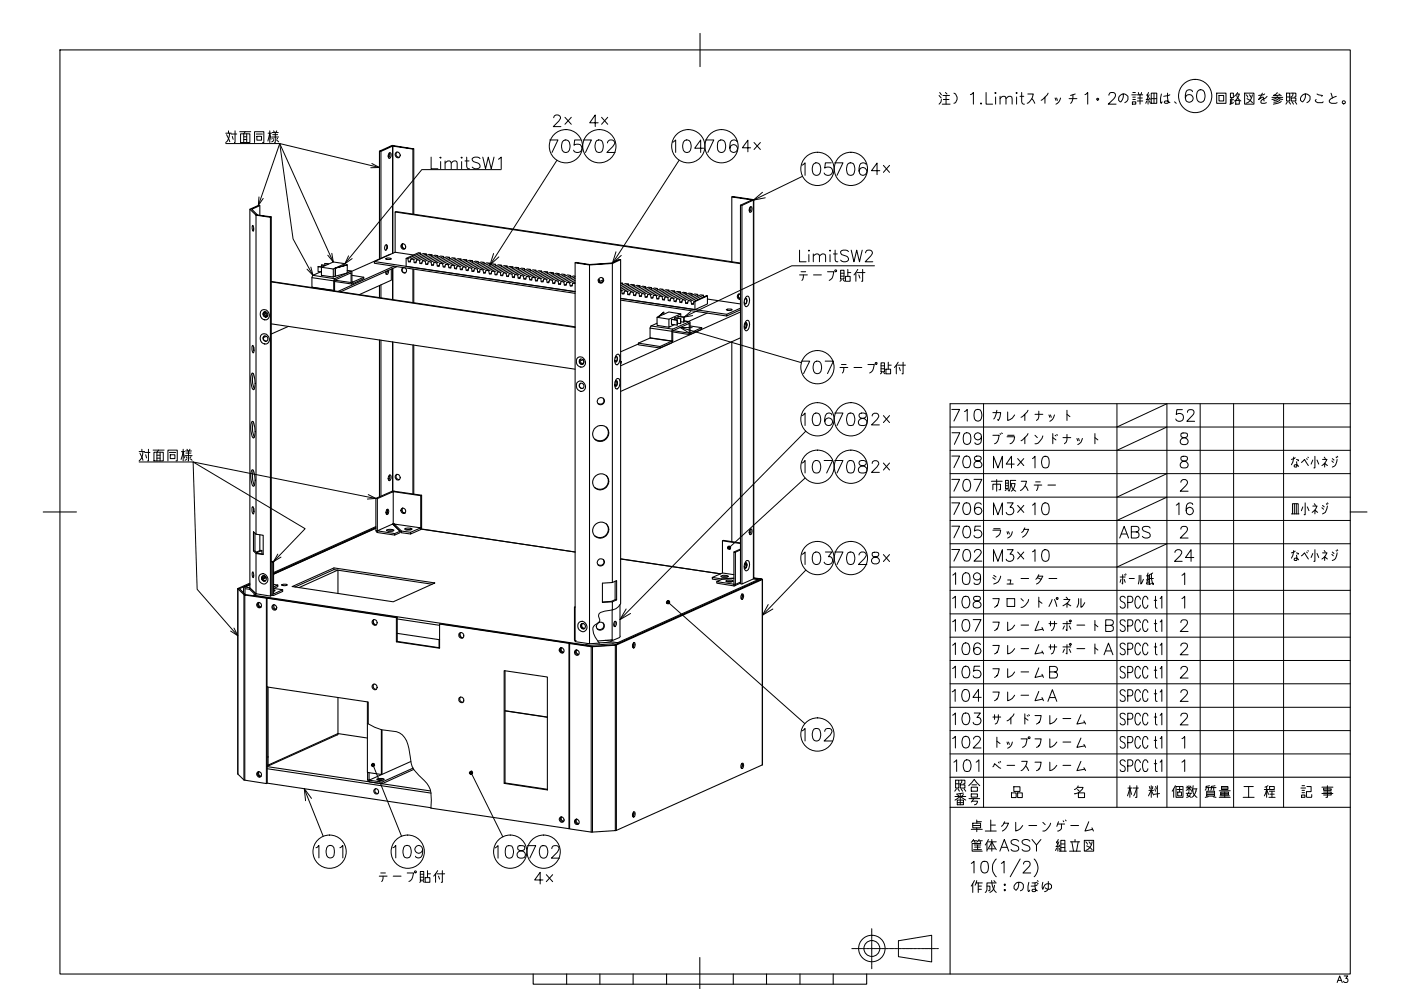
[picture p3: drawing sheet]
<svg xmlns="http://www.w3.org/2000/svg" width="420mm" height="297mm" viewBox="0 0 420 297" stroke-linecap="round" stroke-linejoin="round" font-family="sans-serif">
<g fill="none" stroke="#000" stroke-width=".32">
<path d="M113.8 45.3v32.3M114.2 45.4v32M116.8 45.8v.5M116.8 45.8a.97 .97 0 0 1-.1 1.7l-.3-.7zM116.9 46.3l-.3 1M117.3 43.7l-3.5 1.6 .4 .1 3.5-1.6v32.2M117.3 43.7l6.8 .9-6.3-.8v32.1M117.8 43.7h-.1M118.8 45.8a.82 .82 0 0 1 1.2 .4 .82 .82 0 0 1-.7 1.1l-.5-.3a.84 .84 0 0 1 0-1.2zM119 45.6a.92 .92 0 0 0-.2 1 .92 .92 0 0 0 1 .6M123.8 44.7v19.5M124.1 44.6v19.6"/>
<path d="M219.5 59v19.5M225.9 60v113.5l-3.4 1.5v-113.4M225.9 60v-.2l-6.2-.9-.2 .1 6.1 .9-3.5 1.6M225.9 60l-3.4 1.6M226.1 59.9l-.1 113.6 1.2 .2M74.9 62.7v113.6l1.9 1.7M74.9 62.7l2.6-1.1h.4l-2.4 1.1 1.7 1.7 4.2 .6-.3 .1-4.3-.6zM75.8 67.5a1.8 1.8 0 0 1 .2 1.8 1.8 1.8 0 0 1-.2-1.8zM76.8 64.5v95.6M77.9 61.6v2.9M81.1 65.1v113.6l-4.3-.7v-12.1l2.1 .3v-5.8l-2.1-.3M81.4 65v113.5l-.3 .2"/>
<path d="M95.4 79.9l1.1 .2-1.1-.2v1.5l1 .1M96.4 79.4l1.1 .1M97.4 79l1.2 .1M97.5 79.6l-1.1-.2v.6M98.4 79.2l-1-.2v.5M103.4 79.5v-.5l-3.4-.5-3.6 1.6M103.4 79l-3.4 1.6M104.1 79.4v2.4l-3.5 1v-2.4M112.3 78.4v.5l60.2 9M115.6 73.5l.2-.1a.9 .9 0 0 1 .4 .8 .9 .9 0 0 1-.6 .8l-.3-.7zM115.6 77.5a1.73 1.73 0 0 1 1.8 .1 1.73 1.73 0 0 1-1.8-.1zM115.8 73.3a1.08 1.08 0 0 1-.2 1.7"/>
<path d="M116.1 73.9l-.1 .6M117.2 76.2l-11.7 5.1M118.2 79.8l-16.8 7.6M118.5 75.6l-6.2 2.8 60.2 9-50.7-7.5v-2.5l.5 .1 .2 1h.6l.1-.9 .9 .2 .1 .9 .6 .1 .1-.9 .9 .1 .1 1h.6l.2-.9 .8 .2 .2 .9 .6 .1 .1-.9 .9 .1 .1 1h.6l.1-.8 .9 .1 .1 .9 .6 .2 .2-1 .8 .1 .2 1 .5 .1 .2-.9 .8 .2 .2 .8 .6 .2 .1-.9 .9 .1 .1 .9 .6 .1 .1-.9 .9 .2 .2 .9 .5 .1 .2-.9 .8 .1 .2 1h.6l.1-.9 .9 .2 .1 .9 .6 .1 .1-.9 .9 .1 .2 1h.5l.2-.8 .9 .1 .1 .9 .5 .1 .2-.9 .9 .1 .2 1h.5l.2-.8 .8 .1 .2 .9 .5 .1 .2-.9 .9 .1 .1 1 .6 .1 .1-.9 .9 .1 .2 .9 .5 .1 .2-.9 .9 .1 .1 1 .5 .1 .2-.9 .9 .1 .1 1 .6 .1 .1-.9 .9 .1 .1 .9 .6 .1 .2-.9 .8 .2 .2 .9 .6 .1 .1-.9 .9 .1 .1 1h.6l.1-.8 .9 .1 .1 .9 .6 .1 .2-.9 .8 .1 .2 1 .5 .1 .2-.9 .8 .1 .2 .9 .6 .1 .1-.9 .9 .1 .1 1 .6 .1 .1-.9 .9 .1 .1 .9 .6 .1 .2-.9 .8 .2 .2 .9 .6 .1 .1-.9 .8 .1M118.5 75.6v-12.1l103.6 15.5M118.5 63.5l.3-.1 103.3 15.4M118.5 75.6l5.5 .8M119 79.9l-16.9 7.6M120.7 73l-.2 .6M120.8 73a.86 .86 0 0 0-.2 1 .86 .86 0 0 0 .8 .5 .86 .86 0 0 1-.8-.5 .86 .86 0 0 1 .2-1zM123.1 78.1l-.6 .4M124.8 78.5l-.6 .2"/>
<path d="M126.1 75.9l-.6-.2-3.7 1.7M126.2 76.3l-.1-.4-3.8 1.6M126.6 78.7l-.7 .3M127.8 76.1l-.9-.1-3.7 1.6M127.9 76.6l-.1-.5-3.7 1.7M128.3 79l-.6 .2M129.5 76.4l-.8-.2-3.8 1.7M129.6 76.8l-.1-.4-3.7 1.6M130.1 79.2l-.7 .3M131.3 76.6l-.9-.1-3.7 1.6M131.4 77.1l-.1-.5-3.8 1.7M131.8 79.5l-.7 .2"/>
<path d="M133 76.9l-.8-.1-3.8 1.6M133.1 77.3l-.1-.4-3.7 1.6M133.5 79.7l-.6 .3M134.8 77.1l-.9-.1-3.8 1.7M134.8 77.6v-.5l-3.8 1.7M135.3 80l-.7 .2M136.5 77.4l-.9-.1-3.7 1.6M136.5 77.9v-.5l-3.8 1.6M138.2 77.6l-.8-.1-3.8 1.7M138.3 78.1l-.1-.5-3.8 1.8M140 77.9l-.9-.1-3.8 1.7M140 78.4v-.5l-3.8 1.7"/>
<path d="M141.7 78.1l-.9-.1-3.8 1.7M141.7 78.7v-.6l-3.8 1.8M143.4 78.4l-.8-.1-3.8 1.7M143.5 78.9l-.1-.5-3.8 1.7M145.2 78.7l-.9-.2-3.8 1.7M145.2 79.2v-.5l-3.8 1.7M146.9 78.9l-.9-.1-3.8 1.7M146.9 79.4v-.5l-3.8 1.7M148.6 79.2l-.8-.1-3.8 1.7M148.7 79.7l-.1-.5-3.7 1.7M150.3 79.5l-.8-.1-3.8 1.6M150.4 79.9l-.1-.4-3.7 1.6"/>
<path d="M152.1 79.7l-.9-.1-3.7 1.7M153.8 80l-.9-.1-3.7 1.6M172.5 78.8v113.5l4.3 .7M172.5 78.8l.2-.1 4.2 .6 6.4-.5 2.4-1h.4l-2.5 1.2-6.8 .4zM176.8 79.4v113.6l2.9-.2M183.6 79v95.6l-2.9 .2v5.8l2.9-.2v11.3l-4.4 .4M186.1 77.8v103.2M222.1 61.5v113.5h.4M222.1 61.5l.4 .1M224.8 62.4l-.1 .1M224.9 62.1l.4-.1a1.18 1.18 0 0 1-.4 1.7l-.2-.7zM225.1 62a1.37 1.37 0 0 1-.3 1.5"/>
<path d="M78.5 93a1.59 1.59 0 0 1 2.1 .8 1.59 1.59 0 0 1-.7 2.1 1.69 1.69 0 0 1-1.7-1 1.69 1.69 0 0 1 .3-1.9zM79 93.8a.78 .78 0 0 0 .2 .9 .78 .78 0 0 0 1 0M79.1 93.6a.79 .79 0 0 1 1.2 .4 .79 .79 0 0 1-.7 1l-.5-.3a.77 .77 0 0 1 0-1.1zM79.3 93.5a.84 .84 0 0 0-.3 1 .84 .84 0 0 0 1 .5M79.4 93.4a.86 .86 0 0 0 0 .9 .86 .86 0 0 0 .8 .5M79.4 93.5l.7 1.3M79.6 93.5l.7 1.2M81.4 84.5l91.1 13.6M81.4 97.1l91.1 13.6M81.4 84.4l91.1 13.6M86.5 97.8l-5.1 2.3M93.5 83.2l6.6 1v2.8l-6.6-.9z"/>
<path d="M93.6 86l6.4 1.2M93.9 82.5l-.3 .6M96.2 81.4l-2.3 1.1 6.4 1 3.8-1.7M96.4 80.1l3.6 .5v2.4l-3.6-.5zM100.1 87.1h.1M100.3 84.4l5.2 .7M100.4 83.5l-.3 .7M100.5 80.4l3.6-1zM100.5 80.4l.1 2.4M100.5 82.8l-.5 .2M104.1 81.8l1.3-.5 .1 .1v3.2l3.6-1.5v.4l-3.6 1.6-.2-.4v-2.9l-5 2.2M104.1 81.1l1.3 .2"/>
<path d="M104.1 81.1l1.2 .2M105.2 81.8h.1M105.3 84.7l-4.9-.8-.1 3.3M105.5 82.5l3.6 .6M113.8 85.6v3.6M114.2 85.4v3.9M116.1 81.3v.2M116.1 81.2l-.3 .9M116.5 81v.6l-.4 .7-.3-.2-.1-.7M117.4 80.6v3.4l-9.6 4.3M117.7 80.5v9.3M117.8 80.4v9.4"/>
<path d="M120.6 80.9l.3 .7 .7 .1M121 80.3l-.4 .6M121.3 80.2a.8 .8 0 0 1 .7 1.1 .8 .8 0 0 1-1.1 .5 .8 .8 0 0 1-.4-1.2l.6-.4M123.8 80.6v10.1M124.1 80.7v10M137 80.2l-.7 .3M138.7 80.5l-.6 .3M140.5 80.8l-.7 .3M142.2 81l-.7 .3M143.9 81.3l-.6 .3M145.6 81.5l-.6 .3M147.4 81.8l-.6 .3"/>
<path d="M149.1 82.1l-.6 .2M150.8 82.3l-.6 .3M152.2 80.2l-.1-.5-3.8 1.7M152.5 82.6l-.5 .2M153.9 80.4l-.1-.4-3.7 1.6M154.3 82.8l-.6 .3M155.5 80.2l-.8-.1-3.8 1.7M155.6 80.7l-.1-.5-3.7 1.7M156 83.1l-.6 .3M157.3 80.5l-.9-.1-3.7 1.6M157.4 81l-.1-.5-3.7 1.6M157.7 83.4l-.6 .2"/>
<path d="M159 80.8l-.9-.2-3.7 1.7M159.1 81.3l-.1-.5-3.7 1.6M159.5 83.6l-.6 .3M160.7 81l-.9-.1-3.7 1.7M160.8 81.5l-.1-.5-3.7 1.7M161.2 83.9l-.6 .3M162.4 81.3l-.8-.2-3.7 1.7M162.6 81.8l-.2-.5-3.7 1.7M162.9 84.1l-.6 .3M164.2 81.5l-.9-.1-3.7 1.7M164.3 82l-.1-.5-3.7 1.7M164.7 84.4l-.6 .3"/>
<path d="M165.9 81.8l-.9-.2-3.7 1.8M166 82.3l-.1-.5-3.7 1.7M166.4 84.6l-.6 .3M167.6 82l-.8-.1-3.7 1.7M167.7 82.5l-.1-.5-3.7 1.7M168.2 84.9l-.7 .3M169.4 82.3l-.9-.2-3.7 1.8M169.5 82.8l-.1-.5-3.8 1.7M169.9 85.1l-.7 .3M171.1 82.6l-.8-.2-3.8 1.7M171.2 83l-.1-.4-3.7 1.6M171.6 85.4l-.6 .3"/>
<path d="M172.5 82.8l-.5-.1-3.8 1.7M172.5 84.6l-.8 .3M172.5 84.1l-1.7 .7M172.5 83.5l-2.5 1.1M172.5 83l-3.4 1.5M179.4 84.1l.4-.2v.5M179.4 83.8l.4 .1M180.7 84.5l-.6 .3M180.8 83.4l.1 .5M180.9 83.8l-.4 .8-.9-.1M180.9 84.1l-1.4 .4M186.1 87l.3 .1 .2 1h.5l.2-.9 .9 .2 .1 .9 .6 .1 .1-.9 .9 .1 .2 1h.5l.2-.9 .9 .2 .1 .9 .5 .1 .2-.9 .9 .1 .1 1h.6l.2-.9 .8 .2 .2 .9 .5 .1 .2-.9 .9 .1 .1 1h.6l.1-.8 .9 .1 .1 .9 .6 .2 .1-1 .9 .1 .1 1 .6 .1 .2-.9 .8 .2 .2 .8 .6 .2 .1-.9 .9 .1 .1 .9 .6 .1 .1-.9 .9 .2 .1 .9 .6 .1 .2-.9 .8 .1 .2 1h.5l.2-.9 .3 .1v2.4l3.8-1.7v-2.4"/>
<path d="M186.1 85.1l.6-.2 .1 .5M186.1 89.5l31.8 4.7M186.1 84.8l.6 .1M186.1 90l31.8 4.7M187.2 87.7l-.6 .4M188.5 85.1l-.9-.1-1.5 .6M188.5 85.6v-.5l-2.4 1.1M188.9 88l-.6 .3M190.2 85.4l-.9-.1-3.2 1.4M190.3 85.9l-.1-.5-3.8 1.7M190.7 88.2l-.6 .4M191.9 85.6l-.8-.1-3.8 1.7"/>
<path d="M192 86.1l-.1-.5-3.7 1.8M192.4 88.5l-.6 .3M193.6 86l-.8-.2-3.8 1.7M193.7 86.4l-.1-.4-3.7 1.6M194.1 88.8l-.6 .3M195 98.3l6.5 1v2.9l-6.5-.9zM195.3 97.7l-.3 .6M195.4 86.2l-.9-.1-3.7 1.6M195.5 86.7l-.1-.5-3.7 1.7M195.8 89.1l-.5 .2M197 95.1v2.4l3.6 .6M197 96.9l-1.7 .8 6.4 1"/>
<path d="M197.1 86.5l-.9-.2-3.7 1.7M197.2 86.9l-.1-.4-3.7 1.6M197.6 94.8l1.5-1.2-1.5 1.3M197.6 89.3l-.6 .3M198.8 86.7l-.8-.1-3.7 1.6M199 87.2l-.2-.5-3.7 1.7M199.1 93.6v.6M199.3 89.6l-.6 .2M200.6 87l-.9-.2-3.7 1.7M200.7 87.4l-.1-.4-3.7 1.6M201 89.8l-.6 .3M201.4 95.7l1.7 .3"/>
<path d="M201.7 98.7l5-2.3 .3 .2v3.2l3.4-1.6v.5l-3.4 1.6-.3-.3v-3.1l-4.9 2.2M201.7 99.5l5.2 .8M201.7 99.2v2.9M201.8 98.6l-.3 .7M201.8 99.1l4.9 .8M202.3 87.2l-.9-.1-3.7 1.7M202.3 95.3l1.8 .2v1.5l-1-.1M202.4 87.7l-.1-.5-3.7 1.7M202.8 90.1l-.6 .2M203.1 95.9v1.6v-1.6l-1.7-.2v1.5l1.7 .3M203.3 96.9h-.2M203.3 94.8l1.7 .3v1.5l-.8-.2"/>
<path d="M204 87.5l-.9-.1-3.7 1.6M204.1 88l-.1-.5-3.7 1.6M204.1 95.5l-1.7-.3-.1 .7M204.2 94.9v-.8l-3.6 1.6v2.4l1.7-.8M204.2 94.1l-3.6-.6-3.6 1.6 3.6 .6M204.2 95.5l-.1 1.5M204.5 90.3l-.6 .3M205 95.1v1.5M205.2 95l-1.8-.2-.1 .6M205.2 96.2l1.6 .2M205.2 96.2l1.5 .2M205.7 87.7l-.8-.1-3.7 1.7"/>
<path d="M205.9 88.2l-.2-.5-3.7 1.8M206.3 90.6l-.7 .3M206.6 96.9h.1M207 97.7l3.4 .5M207 99.8h.1M207.5 88l-.9-.1-3.7 1.7M207.6 88.5l-.1-.5-3.7 1.7M208 90.8l-.6 .4M208.1 90.3l3.7-1.7 .4 .1-3.8 1.7M209.2 88.2l-.8-.1-3.8 1.7M209.3 88.8l-.1-.6-3.7 1.8M211 88.5l-.9-.1-3.7 1.7"/>
<path d="M211 89v-.5l-3.8 1.7M212.1 93.8l-5.7 2.6M212.2 89.6l9.9 1.5M217.8 92.8a1.83 1.83 0 0 1 1.8 .1 1.83 1.83 0 0 1-1.8-.1zM221.6 88.1l-.2 .9 .7 .6-.6-.6 .2-.8M221.7 88.1l-.2 .8 .6 .6M222.1 92.4l-4.2 1.8v.5l4.2-1.8M222.1 88.2a.78 .78 0 0 0-1 .8 .78 .78 0 0 0 1 .8M222.1 93.5l-36 16.1M223.3 89.9l.3-.4a.92 .92 0 0 1 .4 .8 .92 .92 0 0 1-.5 .8l-.3-.6M223.3 97.1l.5-.4a1.14 1.14 0 0 1-.3 1.6l-.3-.5M223.5 96.8l-.2 1.3"/>
<path d="M223.7 89.5a1.21 1.21 0 0 1-.2 1.6M223.7 96.7a1.21 1.21 0 0 1-.2 1.6M223.8 96.7l.2 .7-.5 .9M223.8 88.9l.3-.1a1.6 1.6 0 0 1 .5 2.2 .86 .86 0 0 1-1 .9 2.46 2.46 0 0 1 .2-3zM223.8 96.1l.3-.1a1.6 1.6 0 0 1 .5 2.3 .86 .86 0 0 1-1 .8 2.46 2.46 0 0 1 .2-3zM75.6 111.8a2.7 2.7 0 0 1 .9 2.5l-.1 1.8-.4 .7a5.5 5.5 0 0 1-.4-5zM75.6 103.7l.2-.2a2.04 2.04 0 0 1 .1 2.3l-.3-1zM76 112l-.3 2.6 .6 2M76.1 104l.1 1.2M78.5 100.2a1.59 1.59 0 0 1 2.1 .8 1.59 1.59 0 0 1-.7 2.1 1.69 1.69 0 0 1-1.7-.9 1.69 1.69 0 0 1 .3-2zM79.1 100.8a.79 .79 0 0 1 1.2 .4 .79 .79 0 0 1-.7 1.1l-.5-.3a.77 .77 0 0 1 0-1.2zM79.3 100.8a.81 .81 0 0 0-.3 1 .81 .81 0 0 0 1 .4"/>
<path d="M79.9 100.8l-1 .4M113.8 101.9v47M114.2 102v46.8M117.7 102.5v44.7M117.8 102.5v44.7M123.8 103.4v44.7M124.1 103.4v44.7M173 114.8a1.52 1.52 0 0 1 1.9-.4 1.52 1.52 0 0 1 .7 1.8 1.39 1.39 0 0 1-1.6 1.1 1.39 1.39 0 0 1-1.1-1.5zM173.3 107.2a1.59 1.59 0 0 1 2.1 .7 1.59 1.59 0 0 1-.7 2.1 1.67 1.67 0 0 1-1.7-.9 1.67 1.67 0 0 1 .3-1.9zM174 107.8l.1 .8 .8 .3M174.1 114.9a.86 .86 0 0 0-.3 .9 .86 .86 0 0 0 .7 .6M174.1 107.6a.77 .77 0 0 0-.2 1.2 .77 .77 0 0 0 1.2 0 .8 .8 0 0 0-.3-1.1 .8 .8 0 0 0-1.1 .4 .8 .8 0 0 0 .5 1h.6"/>
<path d="M174.8 116.4h-.4M174.9 107.9a.7 .7 0 0 1 .1 .9 .7 .7 0 0 1-1 .1M174.9 107.8l-1 .4M180.9 119.4a1.1 1.1 0 0 1 0 1.4 1.1 1.1 0 0 1-1.5 .1M184.3 108.1l.7 .1M184.4 107.3l.3-.4a.86 .86 0 0 1 .5 .8 .86 .86 0 0 1-.6 .8l-.3-.5M184.4 114.5l.3-.3a.86 .86 0 0 1 .5 .8 .86 .86 0 0 1-.6 .7l-.3-.5M184.7 114.2l.1 .7-.3 .6M184.9 113.6l.5-.1a2 2 0 0 1-.5 3.1l-.3-.2-.3-.8 .3-1.6zM184.9 106.4l.5-.2a2.06 2.06 0 0 1-.5 3.1l-.6-.9 .3-1.6zM184.9 106.8a1.08 1.08 0 0 1-.3 1.7M184.9 114.2a1.02 1.02 0 0 1-.3 1.5"/>
<path d="M185 115.4l-.5 .3M186.1 108.4h.2M186.3 108.4v.5h-.2M186.3 108.4l-.2 .1M191.5 102.8v.6l6.4 .9M191.5 102.8l6.4 1.1M191.5 103.1l-5.4 2.4M195 101.2v.1M201.4 102.8l-3.5 1.5v-.4l3.5-1.6-6.4-1-3.5 1.5M201.6 102.2l-.1 .1M201.7 102.1l-.2 .6M219.5 102.4v59.9"/>
<path d="M222.1 101.3l-36 16M75.6 126.3a2.7 2.7 0 0 1 .9 2.5l-.1 1.8-.4 .7a5.5 5.5 0 0 1-.4-5zM76 126.5l-.3 2.6 .6 2M181.8 128a2.5 2.5 0 0 1-.1 3.4 2.5 2.5 0 0 1-3.3 .2M284.9 121v121M75.6 140.8a2.67 2.67 0 0 1 .9 2.4l-.1 1.9-.4 .7a5.4 5.4 0 0 1-.4-5zM75.8 151.9a2.21 2.21 0 0 1 .2 2.2 2.21 2.21 0 0 1-.2-2.2zM76 140.9l-.3 2.7 .6 1.9M76.1 152.3l.1 1.2M76.5 159.8v5.3M112.7 149.4v9.6l.5 .1M112.7 158.3l-30.7 13.8"/>
<path d="M112.7 158.1l-30.7 13.8M112.7 157.8l-30.7 13.8M112.8 159.1l.4 .5M113.2 159.1l4.5-2 2.3 2.1-1.6 .7zM113.2 159.1v.5l5.2 .8v-.5M115.9 158.9a2.24 2.24 0 0 1 2.2 .1 2.24 2.24 0 0 1-2.2-.1zM116 152.8l.1-.2a.82 .82 0 0 1 .5 .9 .82 .82 0 0 1-.7 .7l-.1-.9zM116.1 152.8v.4M116.1 153.1l-.1 .7M116.1 152.7l.1 .7-.3 .7 .3-.9M116.1 152.7l.1 .7-.3 .6M116.8 142.4v.6"/>
<path d="M116.8 142.3a.98 .98 0 0 1-.1 1.8l-.3-.7zM116.9 142.9l-.3 1M117.5 147.3l-4.8 2.1 .5 .1M117.7 159.2h-1.3M117.7 157.1l.2-.1v-9.6l-4.7 2.1v9.6M117.9 157l-.1 .1M117.9 147.4l8.3 1.2v9.6M117.9 157l.3 .1M118.1 157l.1 .4-.1-.1M118.2 147.2l8.2 1.2-.2 .2M118.2 147.2h-.7M118.2 157.1l8 1.1-3.1 1.4-2.7-.4z"/>
<path d="M118.2 157.1v.4l2.2 2.2M118.8 142.3a.81 .81 0 0 1 1.2 .6 .81 .81 0 0 1-1.1 .9l-.1-.2a.84 .84 0 0 1 0-1.3zM119 142.1a.92 .92 0 0 0-.2 1.1 .92 .92 0 0 0 1 .5M120 159.2v.5l-1.6 .7M120.4 159.2v.5l2.7 .4M120.7 152.3l-.2 .6M120.8 152.3a.86 .86 0 0 0-.2 1 .86 .86 0 0 0 .8 .5l-.6-.3-.3-.6M121.4 158.5a2.24 2.24 0 0 1 2.2 .1 2.28 2.28 0 0 1-2.2-.1zM123.2 158.8h-1.3M126.2 158.2v.5l-3.1 1.4v-.5M126.3 158.6l46.2 6.9M126.4 158.1l-.2 .5"/>
<path d="M126.4 148.4v9.7l-.2 .1M178.3 143a2.39 2.39 0 0 1 3.9 .1 2.39 2.39 0 0 1-1.5 3.6 2.28 2.28 0 0 1-2.7-.9 2.28 2.28 0 0 1 .3-2.8zM178.3 157.5a2.38 2.38 0 0 1 3.9 .1 2.38 2.38 0 0 1-1.5 3.6 2.28 2.28 0 0 1-2.7-.9 2.28 2.28 0 0 1 .3-2.8zM181.8 142.5a2.5 2.5 0 0 1-.1 3.4 2.5 2.5 0 0 1-3.3 .2M181.8 157a2.5 2.5 0 0 1-.1 3.4 2.5 2.5 0 0 1-3.3 .2M224.8 159l-.1 .2M224.9 158.7l.2-.2a.95 .95 0 0 1 .5 1 .95 .95 0 0 1-.7 .8l-.2-.7zM225.1 158.6a1.37 1.37 0 0 1-.3 1.5M71.3 176.5l.5-.1 1.8 1.8h-.4zM71.3 176.4v55.6M73 176.4v1.3M73.4 178.4l6.5 .9v55.6l-6.5-1.1z"/>
<path d="M73.4 178.4l6.7 .8M73.4 178.3l-.2-.1v55.6M73.5 175.9l-.3 .1-.2 .3M74.9 176.2v.4l1.6 1.6M74.9 176.6l-1.4-.2v1.7M74.9 175l-3.1 1.4h-.5v55.6l1.9 1.8M74.9 175.3l-1.4 .6 1.4 .3 1.9 1.9-.7 .3 99.5 14.9 1.1-.3M74.9 175.2l-1.6 .8M74.9 174.8l-3.5 1.6M75.8 171.4a1.54 1.54 0 0 1 .1 1.7l-.3-.7zM76 165.1h.5l.7 .7 1.7 .3M76.1 178.4l-.2 .1"/>
<path d="M76.8 160.1l-.8-.7v5.7l.8 .8M77 165.7l1.6-.7v1M77.9 160.3v4.7M78 172.2a1.52 1.52 0 0 1 2.2 .9 1.52 1.52 0 0 1-1.3 1.9 1.71 1.71 0 0 1-.9-2.8zM78.6 165h-.5l-1.3 .5M78.9 172.6a.87 .87 0 0 0-.3 1 .87 .87 0 0 0 .9 .6 .85 .85 0 0 1-.9-.5 .85 .85 0 0 1 .3-1.1M79 172.6a.86 .86 0 0 0-.2 .9 .86 .86 0 0 0 .9 .5M79.5 172.8l-.8 .3M79.7 172.9l-1 .4M79.8 173.1l-1 .4M79.8 173.1l-1 .5M79.9 179.3h.2"/>
<path d="M80.1 179.3l38.8 5.8v7.3l12.9 1.9v-7.3l38.8 5.8M80.1 179.3v26.6l30.3 4.5v6.6M80.1 179.3l39 5.7-.2 .1M81.4 168.4h.4v9.9l.2 .2M81.4 178.4l.6 .1M81.4 168.3h.6M81.8 168.4l.2-.1v9.7l2.8-1.2-2.8-.4M82 176.8l.5 .2-.5 .3M82 175.2l1.3 .2-1.3 .5M83.3 175.4v.4l-1.1 .6M84.4 175.3a1.83 1.83 0 0 1 1.8 .1 1.83 1.83 0 0 1-1.8-.1zM84.8 176.8v.5l-2.8 1.2"/>
<path d="M87.6 175.8l12.5-5.6 30.3 4.5-12.5 5.7zM100.1 170.2v.5l-11.6 5.2M100.1 170.7l29.5 4.4M101.4 170.9v7M101.4 170.9l-11.7 5.2M180.9 167.7l.3 .7M181.2 168.3a1.11 1.11 0 0 1-.6 1 1.11 1.11 0 0 1-1.2 0M183.6 174.6l1.3-.6v5.8l-1.3 .6M184.5 174.2v5.5M184.9 179.8l-.4-.1-1.2 .6-2.6 .1M186.1 167.5l30 4.5M213.6 173.1v.5l2.2 .3"/>
<path d="M215 174.3v.5l5.1 .8M216.2 172.7a2.38 2.38 0 0 1 2.2 .1 2.38 2.38 0 0 1-2.2-.1zM216.7 162.1l.2-.1 5.2 .7M217.7 174.2a2.28 2.28 0 0 1 2.2 0 2.24 2.24 0 0 1-2.2 0zM218 172.9h-1.3M219.4 174.3h-1.2M220.1 173.4l-3.6 .3-1.5 .6 5.1 .8v.5M220.1 173.3l-3.7 .2v.2M220.1 172.3l-3.4-.6-3.1 1.4 2.8 .4M220.5 165.5h-.4v9.6l.4 .1M220.6 175.2l-.1 .3-.4 .1M222.1 164.8l-1.6 .7v9.7"/>
<path d="M222.1 162.9l-5.4-.8v9.6M222.1 174.8l-1.7 .8M222.1 164.6l-2 .9M222.1 174.5l-1.6 .7M222.4 178.2l.2-.2a.82 .82 0 0 1 .4 .9 .82 .82 0 0 1-.7 .7l-.1-.9zM222.4 178.1l.2 .8-.3 .6M222.5 178.1l.1 .7-.3 .6M223.3 169.1l.3-.4a.87 .87 0 0 1 .4 .8 .87 .87 0 0 1-.5 .8l-.3-.5M223.5 168.8v.5M223.5 169.2l-.2 .9M223.7 168.7a1.11 1.11 0 0 1-.2 1.6M223.8 168.1h.6a2.26 2.26 0 0 1-.6 3 2.09 2.09 0 0 1 0-3z"/>
<path d="M226.1 173.2l2.3 .3-2.3-.2M227.1 173.7l.2 .1-42.1 18.8-1.4-.2-4.1 .3M227.1 173.7l.3 .1M227.1 173.7v.1M227.3 173.8l.3 .1M228.4 173.5l.3 .2-.1 55.6-43.7 19.6v-55.6l43.7-19.6h-.4l-43.8 19.6-6.8 .5-6.5-1-.3 .1M228.7 173.7l-.1 55.6M77.7 180.6l-.1 .8 .7 .5M78 182.1h.2M78 182l-.7-.6 .2-.8a.86 .86 0 0 0-.1 .9 .86 .86 0 0 0 .8 .5M81.7 181.5a.77 .77 0 0 1 1.3 .4 .77 .77 0 0 1-1 .9l-.5-.8zM82.1 181.3a.86 .86 0 0 0-.2 .9 .86 .86 0 0 0 .8 .5"/>
<path d="M82.3 181.3l-.1 .8 .7 .5M111.8 185.9a.82 .82 0 0 1 1.2 .5 .82 .82 0 0 1-.7 1l-.2-.1a.89 .89 0 0 1-.3-1.4zM111.9 186.1l.1 .6 .4 .5M112.2 185.7a.94 .94 0 0 0-.2 1 .94 .94 0 0 0 .9 .6M119.1 189.8l12.7 1.9v2.5l-12.7-1.9-.2 .1M119.1 185v7.3M119.1 185.5l12.7 1.9M131.7 191.7v2.5M131.8 187l39.1 5.8M137.8 189.8a.84 .84 0 0 1 1.3 .4 .84 .84 0 0 1-.7 1.1 .92 .92 0 0 1-.6-1.5zM137.9 189.9l.1 .7 .5 .5M138.1 189.6a.91 .91 0 0 0-.1 1.1 .91 .91 0 0 0 .9 .5"/>
<path d="M168 194.3a.79 .79 0 0 1 1.1 .4 .79 .79 0 0 1-.6 1l-.5-.3a.77 .77 0 0 1 0-1.1zM168.2 194.1l-.2 .6M168.3 194.1a.86 .86 0 0 0-.2 1 .86 .86 0 0 0 .9 .5l-.7-.2-.3-.7M168.4 194.1v.9l.6 .5M170.8 192.9l6.5 .9v55.6l-6.5-.9zM170.9 192.9l-.3-.1v55.6l.2-.1M172.5 182h-.2v9.8l.2 .2M172.5 181.9l-.2 .1M172.8 194.8a.86 .86 0 0 0-.2 1 .86 .86 0 0 0 .9 .5M172.9 194.8v.8l.7 .5M173.7 186.5a1.52 1.52 0 0 1 2.2 .9 1.52 1.52 0 0 1-1.3 1.9 1.71 1.71 0 0 1-.9-2.8zM174.4 187l.2-.1a.84 .84 0 0 0-.3 1 .84 .84 0 0 0 .9 .5 .85 .85 0 0 1-.9-.3 .85 .85 0 0 1 .1-1.1z"/>
<path d="M174.4 187a.75 .75 0 0 1 1 .1 .75 .75 0 0 1 0 1 .75 .75 0 0 1-1 .1 .76 .76 0 0 1 0-1.2zM174.7 186.8a.86 .86 0 0 0-.2 1 .86 .86 0 0 0 .8 .5M175.6 193.3v.2M175.7 193.3l-.1 .1M177.3 193.8h.4M177.7 193.8l6.8-.4v55.6l-6.8 .4zM180.8 186.7a1.24 1.24 0 0 1 0 1.6 1.24 1.24 0 0 1-1.7 .2M181.6 191.9l1.5 .3M183.6 191.7l-.1 .4-.4 .1M184.3 186.4l.2-.2a.91 .91 0 0 1-.2 1.6l-.3-.6zM184.4 186.2l.1 .8-.3 .6M184.8 193.3l-.3 .1"/>
<path d="M184.9 193.1l-1.1-.1-7.6 .5M185.2 192.6l.3 .2M185.2 192.6v.3M185.7 191.1l-2.4 1M185.9 181.2v9.5M186 190.7l-.2 .4M190.1 192.6a.92 .92 0 0 1 .4 .8 .92 .92 0 0 1-.6 .8l-.2-.3v-.6zM190.1 193.1l-.3 .9 .3-.6-.1-.7 .1 .4M80.1 205.9v28.8l-.2 .2M80.4 206v23.3M101.4 209.1v10.8l-21 9.4M101.4 219.9l8.8 1.3"/>
<path d="M101.4 219.9l-.2 .4M110.2 210.4v21l4.2 .7M111.8 205.2a.82 .82 0 0 1 1.2 .5 .82 .82 0 0 1-.7 1l-.2-.1a.89 .89 0 0 1-.3-1.4zM112.2 205.1a.91 .91 0 0 0-.2 1 .91 .91 0 0 0 .9 .5M114.4 218.7v13.4l.2-.1v-13.2M137.8 209.1a.84 .84 0 0 1 1.3 .4 .84 .84 0 0 1-.7 1.1 .92 .92 0 0 1-.6-1.5zM137.9 209.5l.2 .7 .8 .3M138.1 208.9l-.2 .6M151.2 201l13 1.9v33.9l-13-2zM151.5 201v33.7l-.3 .1M151.5 213l12.7 1.9-12.7-1.8M71.4 232h.1"/>
<path d="M73.2 233.8h.2M77 231.7a.75 .75 0 0 1 1-.2 .75 .75 0 0 1 .3 .9 .75 .75 0 0 1-.9 .4l-.4-.5zM77.7 231.3l-.1 .8 .7 .5M78 232.8l-.7-.6 .2-.9a.86 .86 0 0 0-.1 1 .86 .86 0 0 0 .8 .5h-.2M80.1 234.7l49.1 7.4M80.1 229.3h.3M80.1 229.8l49.1 7.3M80.1 230.4l49.2 7.3M80.4 226.9h-.2M101.2 220.3l-21.1 9.4 .3-.4M110.2 231.5v2.3h.5M110.3 233.7l.4 .6"/>
<path d="M110.7 233.8v.6l3.9 .5v-.5M112.7 236.4a.86 .86 0 0 0-.2 .9 .86 .86 0 0 0 .8 .5M113 233.6a2.24 2.24 0 0 1 2.2 .1 2.28 2.28 0 0 1-2.2-.1zM114.5 233.9h-.7M114.8 233.8h-1.3M123.2 228.3l-12.5 5.5v-2.2M123.9 230.2l-9.3 4.2-3.9-.6M124.1 230.6l-9.5 4.3M151.5 234.7l12.7 1.9M222.4 228.9l.2-.1a.86 .86 0 0 1 .4 .8 .86 .86 0 0 1-.6 .8l-.2-.4zM222.5 228.8l.1 .7-.3 .7 .3-.6-.2-.8M284.9 233h120"/>
<path d="M129.2 242.2l41.4 6.2M168.3 244.8a.86 .86 0 0 0-.2 1 .86 .86 0 0 0 .9 .5M168.4 244.8v.9l.6 .5M172.5 245.7a.75 .75 0 0 1 1 .1 .75 .75 0 0 1 0 1 .75 .75 0 0 1-1 .1l-.2-.7zM172.8 245.5a.86 .86 0 0 0-.2 1 .86 .86 0 0 0 .9 .5M172.9 245.5v.9l.7 .5M177.3 249.4h.4M184.8 248.9l-.3 .1M189.9 243.4l.2-.1a.82 .82 0 0 1 .4 .9 .82 .82 0 0 1-.7 .6l-.1-.8zM190 243.4l.1 .5M190 243.4l.1 .7-.3 .7M190.1 243.8l-.3 .9"/>
<circle cx="120.9" cy="73.8" r=".75"/>
<circle cx="180.2" cy="84.1" r=".84"/>
<circle cx="174.4" cy="115.7" r=".77"/>
<circle cx="180.1" cy="130" r="2.44"/>
<circle cx="180.2" cy="120.3" r="1.11"/>
<circle cx="121" cy="153.2" r=".78"/>
<circle cx="79.2" cy="173.3" r=".77"/>
<circle cx="180.2" cy="168.6" r="1.12"/>
<circle cx="77.6" cy="181.4" r=".76"/>
<circle cx="173.1" cy="195.6" r=".76"/>
<circle cx="180" cy="187.7" r="1.22"/>
<circle cx="112.8" cy="237.1" r=".75"/>
<circle cx="168.4" cy="245.6" r=".75"/>
</g>
<g fill="#000">
<circle cx="225.5" cy="59.9" r=".16"/>
<circle cx="105.6" cy="84.6" r=".16"/>
<circle cx="223.5" cy="98.3" r=".16"/>
<circle cx="172.5" cy="192" r=".16"/>
</g>
<!-- layer: 0 -->
<g fill="none" stroke="#000" stroke-width=".3">
<path d="M357.6 27.5a1.06 1.06 0 0 0-1-.6 1.06 1.06 0 0 0-.9 .7 2.77 2.77 0 0 0 .3 2.9 1.18 1.18 0 0 0 1.7-.5 1.18 1.18 0 0 0-.7-1.7 1.18 1.18 0 0 0-1.5 1.1M359.4 27.1a1.2 1.2 0 0 1 1.8 .5 2.91 2.91 0 0 1-.4 2.9 1.2 1.2 0 0 1-1.8-.5 2.91 2.91 0 0 1 .4-2.9zM67.7 43h16.2l29.9 7.2M77.7 59l-.2 2.6 1.4-2.1M83.9 43l-6.4 18.6M83.9 43l4 28.6 6 10.9M83.9 43l16.1 35.5M111.5 49l2.3 1.2-2.6 .1M150.3 50.8h-23.8l-23.1 28.2M164.9 42h2.4l-1.7 3.7M167 48l-20.1 31.4M169 42.1a1.2 1.2 0 0 1 1.8 .6 2.91 2.91 0 0 1-.4 2.8 1.2 1.2 0 0 1-1.8-.5 2.91 2.91 0 0 1 .4-2.9z"/>
<path d="M174.1 42h-1.8l-.1 1.5a1.35 1.35 0 0 1 1.9 0 1.35 1.35 0 0 1 0 1.9 1.35 1.35 0 0 1-1.9-.1l-.2-.3M174.9 42h2.5l-1.8 3.7M179 42.1a1.2 1.2 0 0 1 1.7 .6 3.1 3.1 0 0 1-.3 2.8 1.2 1.2 0 0 1-1.8-.5 3.1 3.1 0 0 1 .4-2.9zM182.2 42.8l.2-.5 .5-.3a1.18 1.18 0 0 1 1.4 .7v.3l-.5 .9-1.8 1.8h2.5M201.7 42.7l.9-.7v3.7M203.7 48l-20.1 31M205.3 42.1a1.2 1.2 0 0 1 1.8 .6 2.91 2.91 0 0 1-.4 2.8 1.2 1.2 0 0 1-1.8-.5 2.91 2.91 0 0 1 .4-2.9zM211 44.4h-2.6l1.7-2.4v3.7M211.5 42h2.6l-1.8 3.7M215.7 42.1a1.2 1.2 0 0 1 1.7 .6 2.91 2.91 0 0 1-.3 2.8 1.2 1.2 0 0 1-1.8-.5 3.4 3.4 0 0 1 .4-2.9zM221 42.5a1.09 1.09 0 0 0-1.1-.6 1.09 1.09 0 0 0-.9 .8v2.5a1.16 1.16 0 0 0 1.9 .2 1.16 1.16 0 0 0-.3-1.8 1.16 1.16 0 0 0-1.7 .8M228.7 57.6l-2.8 2.4 3.6-.7"/>
<path d="M240.5 49.5l.9-.7v3.8M240.6 52.9l-14.7 7.1M244.2 49a1.2 1.2 0 0 1 1.7 .5 2.91 2.91 0 0 1-.3 2.9 1.2 1.2 0 0 1-1.8-.5 2.91 2.91 0 0 1 .4-2.9zM249.3 48.8h-1.8l-.2 1.6a1.34 1.34 0 0 1 2.1 0 1.34 1.34 0 0 1-.3 2 1.34 1.34 0 0 1-2-.5M250.3 48.8h2.5l-1.8 3.8M254.4 49a1.2 1.2 0 0 1 1.8 .5 3.1 3.1 0 0 1-.4 2.9 1.2 1.2 0 0 1-1.7-.5 3.1 3.1 0 0 1 .3-2.9zM259.8 49.3a1.1 1.1 0 0 0-1.1-.5 1.1 1.1 0 0 0-.9 .7 2.77 2.77 0 0 0 .3 2.9 1.18 1.18 0 0 0 1.8-.5 1.18 1.18 0 0 0-.8-1.6 1.18 1.18 0 0 0-1.5 1M99.5 75.9l.5 2.6-1.7-2M104.5 76.7l-1.1 2.3 2.2-1.5M148 76l-1.1 3.4 2.7-2.4M184.7 75.5l-1.1 3.5 2.7-2.4M262.3 79.7h-24.9l-32.2 15.3"/>
<path d="M93.2 80.1l.7 2.4-1.8-1.8M204 98.1l36.3 10.6M207.1 93.4l-1.9 1.6 2.5-.4M207.6 98.2l-3.6-.1 3.1 2M240.3 108.2h2.5l-1.8 3.8M244.4 108.4a1.2 1.2 0 0 1 1.8 .5 2.91 2.91 0 0 1-.4 2.9 1.2 1.2 0 0 1-1.8-.5 2.91 2.91 0 0 1 .4-2.9zM247.5 108.2h2.4l-1.7 3.8M41.7 138.5h16.2l54.8 10.9M240.5 138.8l.9-.8v3.8M240.5 124.6l.9-.8v3.8M241.6 129.3l-55.7 56.4M244.2 138.2a1.17 1.17 0 0 1 1.7 .6 2.96 2.96 0 0 1-.3 2.8 1.29 1.29 0 0 1-1.8-.5 2.96 2.96 0 0 1 .4-2.9z"/>
<path d="M244.2 124a1.17 1.17 0 0 1 1.7 .6 2.96 2.96 0 0 1-.3 2.8 1.29 1.29 0 0 1-1.8-.5 2.96 2.96 0 0 1 .4-2.9zM247.1 138h2.6l-1.8 3.8M249.5 124.4a1.04 1.04 0 0 0-1.6-.4 2.81 2.81 0 0 0 0 3.4 1.18 1.18 0 0 0 1.7-.6 1.18 1.18 0 0 0-.8-1.5 1.18 1.18 0 0 0-1.5 1M250.3 123.8h2.5l-1.8 3.8M250.3 138h2.5l-1.8 3.8M254.4 124a1.17 1.17 0 0 1 1.8 .6 3.2 3.2 0 0 1-.4 2.8 1.29 1.29 0 0 1-1.7-.5 3.2 3.2 0 0 1 .3-2.9zM254.4 138.2a1.17 1.17 0 0 1 1.8 .6 3.2 3.2 0 0 1-.4 2.8 1.29 1.29 0 0 1-1.7-.5 3.2 3.2 0 0 1 .3-2.9zM257.8 124a.78 .78 0 0 0 .3 1.3 1.55 1.55 0 0 1 1.9 1.6 1.33 1.33 0 0 1-1.5 .7 1.33 1.33 0 0 1-1.1-1.3 1.67 1.67 0 0 1 1.8-1 .76 .76 0 0 0 .4-1.3l-.6-.2zM257.8 138.2a.78 .78 0 0 0 .3 1.3 1.64 1.64 0 0 1 1.9 1.6 1.33 1.33 0 0 1-1.5 .7 1.33 1.33 0 0 1-1.1-1.2 1.9 1.9 0 0 1 1.8-1.1 .76 .76 0 0 0 .4-1.3l-.6-.2zM110.4 148.3l2.3 1.1-2.5 .2M241.4 143.3l-22.8 20.9M82 168.3l9.5-9.8-33.6-20 1.2 38.1 12.2 13.9"/>
<path d="M83.3 166.1l-1.3 2.2 2.3-1.3M240.5 166.2l.9-.7v3.7M241.6 170.9l-12.9 13.5M244.2 165.7a1.2 1.2 0 0 1 1.7 .5 2.91 2.91 0 0 1-.3 2.8 1.2 1.2 0 0 1-1.8-.5 2.91 2.91 0 0 1 .4-2.8zM247.5 165.5h2l-1.1 1.4a1.21 1.21 0 0 1 1.3 1.3 1.21 1.21 0 0 1-1.6 1l-.6-.2-.4-.5M250.3 165.5h2.5l-1.8 3.7M254.4 165.7a1.2 1.2 0 0 1 1.8 .5 3.1 3.1 0 0 1-.4 2.8 1.2 1.2 0 0 1-1.7-.5 3.1 3.1 0 0 1 .3-2.8zM257.6 166.3l.2-.5 .5-.3a1.18 1.18 0 0 1 1.5 .7v.3l-.6 .9-1.8 1.8h2.6M70.2 188.3l1.1 2.2-2.1-1.4M187.8 182.5l-1.9 3.2 3.2-1.8M200.3 180.5l41.1 36.4M230.4 181.2l-1.7 3.2 3.1-1.9"/>
<path d="M240.5 219.1l.9-.7v3.7M244.2 218.5a1.29 1.29 0 0 1 1.7 .6 2.96 2.96 0 0 1-.3 2.8 1.17 1.17 0 0 1-1.8-.6 2.96 2.96 0 0 1 .4-2.8zM247.3 219.2a.87 .87 0 0 1 .8-.8h.7a.88 .88 0 0 1 .5 1.4l-.3 .5-1.9 1.8h2.6M91.3 236.4l5.6 14.2M93.4 239.3l-2.1-2.9 .3 3.6M111.9 229.3l8.5 21.3M141.3 231.6l9.5 19.3M94.7 254.1l.9-.7v3.8M98.4 253.6a1.2 1.2 0 0 1 1.7 .5 3.4 3.4 0 0 1-.3 2.9 1.2 1.2 0 0 1-1.8-.5 2.91 2.91 0 0 1 .4-2.9zM101.9 254.1l.9-.7v3.8M117.8 254.1l.9-.7v3.8M121.4 253.6a1.2 1.2 0 0 1 1.7 .5 3.1 3.1 0 0 1-.3 2.9 1.2 1.2 0 0 1-1.8-.5 3.1 3.1 0 0 1 .4-2.9z"/>
<path d="M126.8 254.7a1.18 1.18 0 0 1-1.6 1 1.18 1.18 0 0 1-.5-1.8 1.18 1.18 0 0 1 1.9 .1 3.1 3.1 0 0 1-.4 3 1.09 1.09 0 0 1-1.6-.4M148.5 254.2l.9-.7v3.7M152 253.6a1.29 1.29 0 0 1 1.8 .6 3.2 3.2 0 0 1-.3 2.8 1.22 1.22 0 0 1-1.9-.5 3.5 3.5 0 0 1 .4-2.9zM155.4 253.6a.81 .81 0 0 0 .4 1.3 1.55 1.55 0 0 1 1.8 1.6 1.28 1.28 0 0 1-1.5 .8 1.28 1.28 0 0 1-1-1.4 1.72 1.72 0 0 1 1.8-1 .81 .81 0 0 0 .3-1.3zM158.2 253.5h2.5l-1.8 3.7M162.3 253.6a1.29 1.29 0 0 1 1.8 .6 2.96 2.96 0 0 1-.4 2.8 1.17 1.17 0 0 1-1.8-.5 2.96 2.96 0 0 1 .4-2.9zM165.5 254.4a.87 .87 0 0 1 .8-.9h.6a.88 .88 0 0 1 .6 1.4l-2.1 2.3h2.4"/>
<circle cx="358.4" cy="28.8" r="5"/>
<circle cx="169.7" cy="43.8" r="5"/>
<circle cx="179.7" cy="43.8" r="5"/>
<circle cx="206.4" cy="43.8" r="5"/>
<circle cx="216.4" cy="43.8" r="5"/>
<circle cx="245.1" cy="50.6" r="5"/>
<circle cx="255.2" cy="50.6" r="5"/>
<circle cx="245.1" cy="110.1" r="5"/>
<circle cx="245.1" cy="125.7" r="5"/>
<circle cx="245.1" cy="139.9" r="5"/>
<circle cx="255.2" cy="125.7" r="5"/>
<circle cx="255.2" cy="139.9" r="5"/>
<circle cx="245.1" cy="167.3" r="5"/>
<circle cx="255.2" cy="167.3" r="5"/>
<circle cx="245.1" cy="220.2" r="5"/>
<circle cx="98.8" cy="255.3" r="5"/>
<circle cx="122.3" cy="255.3" r="5"/>
<circle cx="153" cy="255.3" r="5"/>
<circle cx="163" cy="255.3" r="5"/>
</g>
<g fill="none" stroke="#000" stroke-width=".3">
<path d="M284.9 135h120M284.9 128h120M284.9 121h120M295 121v121M335 121v121M335 128l15-7v121M350 128l-15 7M359.9 121v121M370 121v121M384.9 121v121M284.9 156h120M284.9 149h120"/>
<path d="M284.9 142h120M350 142l-15 7M350 149l-15 7M284.9 177h120M284.9 170h120M284.9 163h120M350 163l-15 7M186.1 181a3.8 3.8 0 0 1-3.5 2l-2.4 .6a1.19 1.19 0 0 0-.5 1.7 1.13 1.13 0 0 1-.7 1.7 1.68 1.68 0 0 0-1.2 1.7l.2 1.1 .5 1.2 1.2 1.8M284.9 198h120M284.9 191h120M284.9 184h120M110.4 217l1.9 1 2.1 .7 4.5 .6a5.8 5.8 0 0 1 3.7 5l.4 2.4a7 7 0 0 0 2.6 5.7 8.5 8.5 0 0 1 3.6 5.3v4.5"/>
<path d="M284.9 219h120M284.9 212h120M284.9 205h120M284.9 226h120"/>
</g>
<!-- layer: 0 -->
<g fill="#000" stroke="#000" stroke-width=".3">
<path d="M218.3 164.4l.3 .2v-.4zM218.6 164.2l.4 .3-.4 .1zM218.6 164.2l.4 .3 .1-.3z"/>
<path d="M218.4 163.8l-.1 .3 .3 .1zM218.3 164.1l.3 .1-.3 .2z"/>
<path d="M218.6 164.2h.5l-.1-.3zM218.7 163.7l.3 .2-.4 .3zM218.4 163.8l.2 .4 .1-.5z"/>
<path d="M200 180.3l-.1 .3 .4-.1zM199.9 180.6l.4-.1-.3 .3zM200.3 180.5l-.3 .3 .3 .2z"/>
<path d="M200.3 180.5v.5l.4-.2zM200.3 180.5h.5l-.1 .3zM200.3 180.5h.5l-.1-.3z"/>
<path d="M200.3 180.1v.4l.4-.3zM200 180.3l.3-.2v.4z"/>
<path d="M111.7 228.9l-.2 .3 .4 .1zM111.5 229.2l.4 .1-.5 .2zM111.4 229.5l.3 .2 .2-.4z"/>
<path d="M111.9 229.3l-.2 .4h.3zM111.9 229.3l.4 .2-.3 .2zM111.9 229.3l.4 .2v-.3z"/>
<path d="M112.1 228.9l-.2 .4 .4-.1zM111.7 228.9h.4l-.2 .4z"/>
<path d="M141.1 231.2l-.2 .3 .4 .1zM140.9 231.5l.4 .1-.4 .2zM140.9 231.8l.2 .3 .2-.5z"/>
<path d="M141.3 231.6l-.2 .5 .4-.1zM141.3 231.6l.4 .2-.2 .2zM141.3 231.6l.4 .2v-.4z"/>
<path d="M141.4 231.2l-.1 .4 .4-.2zM141.1 231.2h.3l-.1 .4z"/>
</g>
<g fill="none" stroke="#000" stroke-width=".3">
<path d="M67.7 39.9h1.6M68.5 39.2v.7M68.9 39.9a3.6 3.6 0 0 1-1.2 2.8M70.5 39.2v3.5h-.2M71.9 39.5h3.3M73.5 39.5l-.4 .6v2.6M80.4 39.9h1M80.9 39.2v3.5M81.6 39.7h1.8M82 39.2l.4 .5M82.6 39.7v3h-.2M83 39.2l-.3 .5"/>
<path d="M166.1 35.3l.2-.5a1.08 1.08 0 0 1 1.8 .4l-.5 1.1-1.7 1.7h2.3M169.4 35.2l1.9 2.1M171.3 35.2l-1.9 2.1M179.4 36.8h-2.5l1.6-2.3v3.5M180.4 35.2l1.9 2.1M182.3 35.2l-1.9 2.1M68 40.4l.9 2.1M69.3 40.2h1.7M69.7 40.9l.2 .9M72.1 40.1h2.8v2.6h-2.8zM73.1 41h.9M73.1 41.8h.9"/>
<path d="M74 40.1v2.6M76.3 42.7v-3.2h2.8v3.2h-.4M76.8 40.2h1.9M77 40.9h1.4v1.1h-1.4zM81.3 41.8l-.4-1.9-.6 2.4M81.5 41.1h2.1M81.8 40.4h1.5M81.8 41.4l.2 .4M82 42.1l-.5 .4M83 42.1l.6 .4M83.3 41.4l-.3 .4M129.3 47.1v3.5h2"/>
<path d="M132 47.2h.3l-.1 .2zM132.2 48.4v2.2M133.5 48.9l.8-.7 .8 .2 .2 .5v1.7M133.5 48.2v2.4M135.3 48.9a1.11 1.11 0 0 1 1.7-.5l.1 2.2M138.4 47.1l.2 .1-.2 .2zM138.4 48.4v2.2M139.5 48.2h1.2M140 47.1v2.8l.2 .5 .6 .2M144 47.5a1.67 1.67 0 0 0-2.4 0 .91 .91 0 0 0 .7 1.1l1.3 .5a.83 .83 0 0 1 0 1.3 1.58 1.58 0 0 1-2-.3M144.8 47.1l.8 3.5 .8-3.5 .9 3.5 .9-3.5M149.5 47.7l.8-.6v3.5"/>
<path d="M225.1 44.3h-2.5l1.7-2.3v3.5M226.1 42.7l1.9 2.1M228 42.7l-1.9 2.1M263.8 51.2h-2.4l1.6-2.3v3.5M264.9 49.6l1.9 2.1M266.8 49.6l-1.9 2.1M239.8 75v3.5h2M242.6 75l.2 .1-.2 .2zM242.6 76.3v2.2M243.9 76.8a1.18 1.18 0 0 1 1.7-.5l.2 2.2M243.9 76.1v2.4M245.8 76.8l.8-.7 .9 .2 .1 2.2"/>
<path d="M248.9 75l.2 .1-.2 .2zM248.9 76.3v2.2M249.9 76.1h1.2M250.5 75v2.8l.1 .5 .7 .2M254.5 75.4a1.67 1.67 0 0 0-2.4 0 .91 .91 0 0 0 .7 1l1 .4a.91 .91 0 0 1 .3 1.5 1.58 1.58 0 0 1-2-.3M255.3 75l.8 3.5 .8-3.5 .9 3.5 .8-3.5M259.6 75.8l.2-.5a1.1 1.1 0 0 1 1.8 .3l-.5 1.2-1.6 1.7h2.3M239.8 82.4h2.3M240.2 81.4h1.4M240.9 82.4v.7l-.4 1M244 82.4h2.3M248.2 81.4h1.9a2.46 2.46 0 0 1-1.4 2.7"/>
<path d="M252.1 81h1v2.6h-1zM252.1 81.9h1M252.1 82.8h1M252.3 83.9l-.4 .4M252.9 83.9l.4 .4M253.6 82.8h1.4v1.5h-1.4zM254.3 81.7h.9M254.3 80.8v2M256.7 81.7l-.6 .7M257.1 81.7h2.3M257.2 80.8l-.5 .9v2.6M257.6 82.4l.3 1"/>
<path d="M258.7 80.8v3.5h-.3M251.9 110.2h2.4M252.4 109.3h1.4M253.1 110.2v.6l-.5 1M256.1 110.2h2.4M260.3 109.3h1.9a2.44 2.44 0 0 1-1.4 2.5M264.2 108.8h1v2.6h-1zM264.2 109.6h1M264.2 110.5h1M264.4 111.6l-.4 .5M265.1 111.6l.3 .5M265.7 110.7h1.4v1.4h-1.4z"/>
<path d="M266.4 109.5h.9M266.4 108.6v2.1M268.8 109.5l-.6 .7M269.2 109.5h2.3M269.4 108.6l-.6 .9v2.6M269.7 110.2l.3 .9M270.8 108.6v3.5h-.3M41.7 135.4h1.7M42 135.9l.9 2.1M42.6 134.7v.7M42.9 135.4a3.1 3.1 0 0 1-1.2 2.8M43.4 135.6h1.6"/>
<path d="M43.7 136.3l.2 1M44.5 134.7v3.5h-.2M45.9 134.9h3.3M46.2 135.6h2.8v2.6h-2.8zM47.1 136.4h.9M47.1 137.3h.9M47.6 134.9l-.5 .7v2.6M48 135.6v2.6M50.4 138.2v-3.3h2.8v3.3h-.4M50.8 135.6h1.9M51.1 136.3h1.4v1.2h-1.4zM54.4 135.4h1"/>
<path d="M54.9 134.7v3.5M55.3 137.3l-.4-1.9-.6 2.3M55.5 136.6h2.1M55.6 135.2h1.8M55.8 135.8h1.5M55.8 136.9l.3 .3M56.1 137.5l-.6 .5M56.1 134.7l.3 .5M56.5 135.2l-.1 3M57 137.5l.6 .5M57 134.7l-.3 .5M57.3 136.9l-.3 .3"/>
<path d="M261.6 124.7l.1-.5 .5-.3 1 .2a.77 .77 0 0 1 .1 1.1l-1.9 2.2h2.3M261.6 138.9l.1-.5 .5-.3 1 .2a.77 .77 0 0 1 .1 1.1l-1.9 2.2h2.3M264.9 124.6l1.9 2.1M264.9 138.8l1.9 2.1M266.8 124.6l-1.9 2.1M266.8 138.8l-1.9 2.1M261.7 165.7a.8 .8 0 0 0 .3 1.2 1.27 1.27 0 0 1 1.4 .3 1.27 1.27 0 0 1 .1 1.4 1.22 1.22 0 0 1-1.3 .4 1.22 1.22 0 0 1-.8-1.2 1.63 1.63 0 0 1 1.6-.9 .72 .72 0 0 0 .3-1.2zM264.9 166.2l1.9 2.1M266.8 166.2l-1.9 2.1M113.7 262.6h2.4M114.2 261.7h1.4M114.9 262.6l-.2 1.4-.3 .2"/>
<path d="M117.9 262.6h2.4M122.1 261.7h1.9a2.44 2.44 0 0 1-1.4 2.5M126.1 261.2h1v2.6h-1zM126.1 262h1M126.1 262.9h1M126.2 264l-.3 .5M126.9 264l.4 .5M127.5 263.1h1.4v1.4h-1.4zM128.2 261.9h.9M128.2 261v2.1M130.6 261.9l-.5 .7M131 261.9h2.4"/>
<path d="M131.3 261l-.7 .9v2.6M131.5 262.6l.3 .9M132.7 261v3.5h-.4M162.8 263.8h-2.5l1.7-2.3v3.5M163.8 262.2l1.9 2.1M165.7 262.2l-1.9 2.1"/>
<circle cx="250.6" cy="81.2" r=".29"/>
<circle cx="262.8" cy="108.9" r=".29"/>
<circle cx="124.6" cy="261.3" r=".28"/>
</g>
<g fill="none" stroke="#000" stroke-width=".3">
<path d="M286.4 239.8l1.6-1.1 1.6 1.1M286.4 238.7h3.2M286.6 233.8h.9v2.4h-.9zM286.6 234.9h.9M286.8 236.5l-.5 .7M287.1 239.8h1.8v1.4h-1.8zM287.1 238.2l.4 .3M287.3 236.5l.4 .7M287.7 233.8h1.7v1.1l-.6 .1M288 235.2h1.4v1h-1.4zM288 237.8v1.9M288 239.8v1.4"/>
<path d="M288.2 236.5l.5 .7M288.4 233.8v.8l-.7 .4M288.9 237.7l-2.1 .3M288.9 238.2l-.4 .3M289.1 236.5l.5 .7M290.5 235.5l1.7-1.9 1.6 1.9M290.6 239.4h3.2M291.3 235.9h1.8v1.3h-1.8zM291.3 238h1.8v.9h-1.8zM291.5 235.2h1.4M292 239.4l-.5 .7M303.3 237.7h1.4v1.4h-1.4z"/>
<path d="M304 235.8h1.9v1.4h-1.9zM305.2 237.7h1.4v1.4h-1.4zM322.2 237.9h.3M323.2 236h1.6a2.85 2.85 0 0 1-2.4 1.9M323.2 236.6l.5 .6M323.3 235.6l-.1 .4-1 .6M323.4 237.7h1.9v1.4h-1.9zM338.3 236.2h1.1M338.8 235.5v3.5M339.4 238.1l-.6-1.9-.7 2.3M339.8 236.2h1.6M340.9 235.5v3.5h-.4"/>
<path d="M340.9 236.2l-.9 2.3M344.6 236.9h1.4M344.7 235.8l.2 .7M345.3 235.5v3.5M345.7 235.8l-.1 .7M346 238.3l-.7-1.4-.9 1.6M346.3 236.5l.2 .7M346.5 235.8l.3 .7M347.1 235.5v3.5M347.7 237.8l-1.6 .3M352 236.5l-.5 .7M352.5 235.5l-.5 1v2.5"/>
<path d="M352.7 235.8h2.1v3.2h-2.1zM352.9 236.6h1.7M353.2 237.4h1.1v1.1h-1.1zM353.8 235.9v1.5M355.7 236.9l.9-.8 .8 .8M355.7 236.1h1.7M355.7 237.8h1.7M356 235.6l.2 .3M356.6 237.4l-.6 1 1.1 .6M356.6 235.5v1.7M357 237.8a1.1 1.1 0 0 1-1.1 1.2M357.1 235.6l-.2 .3"/>
<path d="M357.7 236.6a2.64 2.64 0 0 0 1.3 2.4M357.7 236.5h1.3M357.8 235.5l-.4 1.9M358.8 236.5a3.3 3.3 0 0 1-1.4 2.5M361.7 236.1h1.4M361.9 237.2h2.3v1.4h-2.3zM361.9 237.7h2.3M361.9 238.2h2.3M362.4 238.7l-1 .3M362.4 236.1v.8M362.7 235.5l-1 .2v.8l-.3 .3M363.3 236.1h1.4"/>
<path d="M363.8 238.7l.9 .3M364 236.1v.8M364.4 235.5l-1.1 .2-.2 1.1M365.6 237h3.3M365.6 239h3.3M365.9 238.5h2.8M366.1 237.4h2.3v.8h-2.3zM366.1 237.8h2.3M366.3 235.8h1.9v.8h-1.9zM366.3 236.2h1.9M367.3 237.4v1.6M372.8 239h3.3"/>
<path d="M373.1 235.8h2.8M374.5 235.8v3.2M379.2 236.6h1.4M379.9 235.8v3.2M380.2 235.5l-.8 .4M380.4 238.1l-.5-1.5-.7 1.9M380.6 239h1.8M380.7 237.2h1.6M380.8 235.8h1.4v.8h-1.4zM380.8 238h1.4M381.5 237.2v1.8M390.2 236.2h1.3"/>
<path d="M390.3 238.3h1.1v.7h-1.1zM390.5 236.9h.7M390.5 237.6h.7M390.5 235.5h.7M391.9 235.8h1.3v1.5h-1.4v1.5l.1 .2h1.4l.1-.8M396.4 237.8h3.3M396.4 235.9h3.3M396.9 236.5h2.3v.4h-2.3zM396.9 237.4h2.3v.9h-2.3M398.1 235.5v3.5h-.5M287.1 240.6h1.8M291.3 240.4l.2-.3h1.6l-.4 1-.5 .1"/>
<path d="M401 294.5l.8-2 .7 2M401.3 293.9h1M403.1 292.5h1.1l-.6 .8a.67 .67 0 0 1 .6 .6 .67 .67 0 0 1-.5 .7 .67 .67 0 0 1-.8-.5"/>
</g>
<g fill="none" stroke="#000" stroke-width=".32">
<path d="M18 15h386.9v277h-386.9zM209.9 10v10M13 153.5h9.9M404.9 153.5h5.1M404.9 242h-120v50M159.9 292v3h100v-3M169.9 292v3M179.9 292v3M189.9 292v3M199.9 292v3M209.9 287v9.3M219.9 292v3"/>
<path d="M229.9 292v3M239.9 292v3M249.9 292v3"/>
</g>
<!-- layer: 3rd_Mark -->
<g fill="none" stroke="#000" stroke-width=".3">
<path d="M261.4 278.4v.6M261.4 279.1v.2M261.4 279.4v.7M255.5 284.3h.6M256.2 284.3h.2M256.5 284.3h.7M257.4 284.3h.1M257.6 284.3h.8M258.5 284.3h.1M258.8 284.3h.7M259.7 284.3h.1M259.9 284.3h.8"/>
<path d="M260.8 284.3h.1M261.1 284.3h.7M261.4 280.3v.1M261.4 280.5v.8M261.4 281.4v.1M261.4 281.7v.7M261.4 282.6v.1M261.4 282.8v.8M261.4 283.7v.1M261.4 284v.7M261.4 284.8v.2M261.4 285.1v.8"/>
<path d="M261.4 286v.1M261.4 286.2v.8M261.4 287.1v.2M261.4 287.4v.7M261.4 288.3v.1M261.4 288.5v.8M261.4 289.4v.1M261.4 289.7v.7M261.9 284.3h.2M262.2 284.3h.8M263.1 284.3h.1M263.3 284.3h.8"/>
<path d="M264.2 284.3h.2M264.5 284.3h.7M265.4 284.3h.1M265.6 284.3h.8M266.5 284.3h.1M266.8 284.3h1.2M268.1 284.3h.1M268.4 284.3h.7M269.2 284.3h.2M269.4 282l10-1.7v8l-10-1.6zM269.5 284.3h.8M270.4 284.3h.1"/>
<path d="M270.6 284.3h.8M271.5 284.3h.2M271.8 284.3h.7M272.7 284.3h.1M272.9 284.3h.8M273.8 284.3h.1M274.1 284.3h.7M275 284.3h.1M275.2 284.3h.8M276.1 284.3h.1M276.4 284.3h.7M277.2 284.3h.2"/>
<path d="M277.5 284.3h.8M278.4 284.3h.1M278.6 284.3h.8M279.5 284.3h.2M279.8 284.3h.8M280.7 284.3h.1M280.9 284.3h.5"/>
<circle cx="261.5" cy="284.3" r="4"/>
<circle cx="261.5" cy="284.3" r="2.38"/>
</g>
<g fill="none" stroke="#000" stroke-width=".3">
<path d="M285.4 136.7h2.4l-1.7 3.5M285.4 122.7h2.4l-1.7 3.5M285.5 129.7h2.4l-1.7 3.5M289.2 136.9a1.08 1.08 0 0 1 1.7 .5 2.77 2.77 0 0 1-.3 2.7 1.19 1.19 0 0 1-1.7-.5 2.77 2.77 0 0 1 .3-2.7zM289.2 123.4l.9-.7v3.5M289.3 129.9a1.16 1.16 0 0 1 1.7 .4 3 3 0 0 1-.4 2.7 1.11 1.11 0 0 1-1.6-.4 3.3 3.3 0 0 1 .3-2.7zM292.4 136.9l-.2 .6a1.89 1.89 0 0 0 1.7 .8 .96 .96 0 0 1 .6 1.1 .96 .96 0 0 1-.9 .8l-1.2-.1a1.06 1.06 0 0 1-.3-1.2 1.06 1.06 0 0 1 1-.7l1-.3 .2-.7a1.31 1.31 0 0 0-1.9-.3zM292.6 122.9a1.19 1.19 0 0 1 1.7 .5 1.8 1.8 0 0 1-1.2 2.8 1.57 1.57 0 0 1-1-2l.1-.8zM294.3 130.9a1.09 1.09 0 0 1-1.5 .8 1.09 1.09 0 0 1-.3-1.7 1.09 1.09 0 0 1 1.7 .2 3.2 3.2 0 0 1-.4 2.8 .95 .95 0 0 1-1.4-.3M297.8 123.7h2.3l-.4 1.9-.3 .4-.2-.2M297.8 130.5h1.9a2.44 2.44 0 0 1-1.4 2.5M299 123l-.5 1.9-.5 .7"/>
<path d="M299.9 130l.2 .2M300.4 129.8l.2 .2M302 130.9h2.3a2.14 2.14 0 0 1-1.4 2.1M302.2 123.5v2.5l1.4-.7 .7-.9M302.2 130.5h1.9M304.2 139.1h-2.4l1.5-2.3v3.5M305.2 137.5l1.8 2.1M306.2 125.1l1.1-.9v1.8M306.2 132.1l1.1-.9v1.8M307 137.5l-1.8 2.1M308.3 123l-1 1.2M308.3 130l-1 1.2"/>
<path d="M309.6 137.5l.8-.7v3.5M310.4 124.2h2.3M310.4 130.5l.7 .7M311.5 123.2v1.7l-.2 .7-.5 .4M312.7 130.7a3.8 3.8 0 0 1-1.9 2.3h-.4M312.9 136.9a1.08 1.08 0 0 1 1.6 .6 3.3 3.3 0 0 1-.3 2.6 1.19 1.19 0 0 1-1.6-.5 2.77 2.77 0 0 1 .3-2.7zM314.6 124.4l.2 .7M315 124.4l.3 .7M315.7 131.2l1 .7M315.7 130v3M316.2 124.4a2.44 2.44 0 0 1-1.4 1.9M316.4 130.5l.3 .2"/>
<path d="M316.9 130.2l.2 .3M318.8 131.2h2.3M320 130.2v1.7l-.3 .7-.5 .4M320 124.2l.9 .7M320 123v3M323 131.4l.2 .7M323.5 131.4l.2 .7M324.6 131.4a2.15 2.15 0 0 1-1.4 1.9M328.4 130v3M328.4 131.2l.9 .7M354.3 129.9a.77 .77 0 0 0 .4 1.2 1.25 1.25 0 0 1 1.3 .5 1.25 1.25 0 0 1 0 1.5 1.38 1.38 0 0 1-2-.5 1.37 1.37 0 0 1 1.6-1.5 .77 .77 0 0 0 .4-1.2zM354.3 136.9a.72 .72 0 0 0 .4 1.2 1.43 1.43 0 0 1 1.6 1.5l-.2 .3a1.4 1.4 0 0 1-2.1-.3 1.44 1.44 0 0 1 1.6-1.5 .72 .72 0 0 0 .4-1.2l-.5-.1z"/>
<path d="M354.6 122.8h-1.7l-.2 1.4a1.23 1.23 0 0 1 1.9 0 1.23 1.23 0 0 1-.2 1.8 1.23 1.23 0 0 1-1.8-.4M356.1 123.6l.1-.5a1.22 1.22 0 0 1 1.6-.2 .91 .91 0 0 1 .2 1.2l-2.1 2.2h2.4M388 137l-.3 1.6-.4 .7M388.4 137.2l-1.1 .5M388.8 138.4l.1 1.4-.1 .2-.7-.2 .2-.5h.5l.7 .5M388.8 137.7l.7 .2-.2 .3M390.3 138.6l.9-.9 1.2 1.9M391.9 137.5l.2 .2M392.2 137l.2 .2M393.7 137.9l-.5 1.2M394.3 136.8v3.5h-.3M395 137.9l.5 1.2"/>
<path d="M396.6 137.7h1.4l-.7 1.2-.9 .7M397.1 137l.4 .5M398.1 139.6l-.8-.7v1.1M399.4 138.2l.5 .4M399.5 137.5l.6 .4M400.7 137l.2 .2M401 137.7a2.12 2.12 0 0 1-1.5 2.3M401 136.8l.2 .2M285.4 157.7h2.4l-1.7 3.5M285.4 150.7h2.4l-1.7 3.5M285.4 143.7h2.4l-1.7 3.5M289.2 157.8a1.19 1.19 0 0 1 1.7 .5 1.8 1.8 0 0 1-1.1 2.9 1.95 1.95 0 0 1-.9-2.9z"/>
<path d="M289.2 150.9a1.19 1.19 0 0 1 1.7 .5 1.8 1.8 0 0 1-1.1 2.8 1.95 1.95 0 0 1-.9-2.8zM289.2 143.9a1.08 1.08 0 0 1 1.7 .5 1.8 1.8 0 0 1-1.1 2.8 1.95 1.95 0 0 1-.9-2.8zM292.1 143.7h2.4l-1.8 3.5M294.1 157.7h-1.7l-.2 1.5a1.25 1.25 0 0 1 1.9-.1 1.25 1.25 0 0 1-.1 1.9 1.25 1.25 0 0 1-1.9-.5M294.3 151.2a1.05 1.05 0 0 0-1.9 .2 2.04 2.04 0 0 0 .9 2.8 1.11 1.11 0 0 0 1.1-1 1.11 1.11 0 0 0-1-1.2 1.11 1.11 0 0 0-1.2 1M297.3 144.3h3.3M297.8 158.9h2.3a2.14 2.14 0 0 1-1.4 2.1M297.8 146.8v-1.7h2.2v1.7h-.4M297.9 154.3v-3.6l1.4 3.6 1.3-3.6v3.6M297.9 140.3v-3.5l1.4 3.5 1.3-3.5v3.5M298 158.5h1.9M298.9 143.7v3.5"/>
<path d="M301.6 144h.8v2.4h-.8zM301.6 144.8h.8M301.6 145.6h.8M301.8 146.6l-.4 .4M302 159.4l.2 .7M302.1 150.7h1.8l-1 1.4a1.15 1.15 0 0 1 .9 1.8 1.15 1.15 0 0 1-2-.3M302.3 146.6l.3 .4M302.5 159.4l.2 .7M303 144.9h1.4a2.89 2.89 0 0 1-1.1 2.3M303.3 145.1a2.21 2.21 0 0 0 1.3 2.1M303.6 159.4a2.14 2.14 0 0 1-1.4 1.9M304.6 144h-1.6a4.1 4.1 0 0 1-.4 3.2"/>
<path d="M305.2 151.5l1.8 2.1M306.3 144.3h1.6a3.6 3.6 0 0 1-1.9 2.7M306.4 159.6l.7-.9h1.4a3.5 3.5 0 0 1-1.9 2.3M307 151.5l-1.8 2.1M307.3 158.2l-.2 .5M307.4 145.6l.9 1.4M309.6 151.4l.8-.7v3.6M310.1 145.4h2.3M310.6 144.4h1.4M311.3 145.4v.7l-.5 .9M312.9 150.9a1.08 1.08 0 0 1 1.6 .5 3.3 3.3 0 0 1-.3 2.7 1.08 1.08 0 0 1-1.6-.5 2.77 2.77 0 0 1 .3-2.7zM314.3 145.4h2.3"/>
<path d="M339.3 159.4l2-.2a.83 .83 0 0 0 0-1.3l-2-.1v3.5l2-.2a.92 .92 0 0 0 .3-1 .92 .92 0 0 0-.9-.7M344.9 158.3a1.33 1.33 0 0 0-1.2-.6 1.33 1.33 0 0 0-1.1 .9l.3 .5 1.3 .5a.84 .84 0 0 1 .7 .6 .84 .84 0 0 1-.3 .9 1.58 1.58 0 0 1-2-.3M352.7 151.4l.9-.7v3.6M354.1 158.6l.2-.5a1.22 1.22 0 0 1 1.5-.2 .91 .91 0 0 1 .2 1.2l-2 2.2h2.3M354.1 144.6l.4-.7 1-.2a.89 .89 0 0 1 .5 1.4l-2 2.1h2.3M357.7 151.2a.95 .95 0 0 0-1.5-.3 3.3 3.3 0 0 0-.3 2.9 1.09 1.09 0 0 0 1.7 .2 1.09 1.09 0 0 0-.3-1.7 1.09 1.09 0 0 0-1.6 .8M387.3 154h2.3M387.6 154v-3h1.7v3M388.2 151v3M388.8 151v3M390.7 151.9l-.4 1.2M391.4 150.7v3.6h-.3"/>
<path d="M392.1 151.9l.5 1.2M393.7 151.7h1.3a3.2 3.2 0 0 1-1.5 1.9M394.2 151l.3 .5M395.2 153.6l-.9-.7v1.1M396.4 152.2l.5 .4M396.6 151.5l.5 .4M397.8 151l.2 .2M398.1 151.7a2.32 2.32 0 0 1-1.5 2.3M398.1 150.7l.2 .3M285.4 164.7h2.4l-1.7 3.5M285.7 179.4l.8-.7v3.5M285.8 172.4l.8-.7v3.5"/>
<path d="M289 178.9a1.19 1.19 0 0 1 1.6 .5 1.8 1.8 0 0 1-1.1 2.8 1.95 1.95 0 0 1-.8-2.8zM289.1 171.9a1.08 1.08 0 0 1 1.7 .5 3.3 3.3 0 0 1-.3 2.6 1.25 1.25 0 0 1-1.8-.5 3 3 0 0 1 .4-2.6zM289.2 164.9a1.08 1.08 0 0 1 1.7 .5 2.77 2.77 0 0 1-.3 2.7 1.19 1.19 0 0 1-1.7-.5 2.77 2.77 0 0 1 .3-2.7zM292.2 178.9a.72 .72 0 0 0 .3 1.2 1.27 1.27 0 0 1 1.3 .3 1.27 1.27 0 0 1 .2 1.4 1.22 1.22 0 0 1-1.4 .4 1.22 1.22 0 0 1-.7-1.2 1.63 1.63 0 0 1 1.6-.9 .72 .72 0 0 0 .3-1.2zM292.2 165.5v-.1a1.08 1.08 0 0 1 1.9-.4 1.07 1.07 0 0 1-.3 1.5l-1.7 1.7h2.4M294.1 172.9a1.09 1.09 0 0 1-1.6 .8 1.09 1.09 0 0 1-.3-1.7 1.09 1.09 0 0 1 1.7 .2 3.3 3.3 0 0 1-.3 2.8 1.08 1.08 0 0 1-1.5-.3M297.8 179.4h1.9l-.5 1.9M297.8 173.1l.7 .6M297.9 168.3v-3.5l1.4 3.5 1.3-3.5v3.5M298 172.4l.7 .6M300.1 172.7a2.42 2.42 0 0 1-2.1 2.3M302 179.4h2.3v2.4h-2.3z"/>
<path d="M302 175h1.9M302.1 164.8h1.8l-1 1.3a1.15 1.15 0 0 1 1.1 1.6 1.15 1.15 0 0 1-1.9 .4l-.3-.5M302.2 173.8h1l-.3 1.2M305.2 165.5l1.8 2.1M306.2 179.4l.7 .7M306.2 173.4h2.3M307 165.5l-1.8 2.1M308.5 179.7a2.85 2.85 0 0 1-2.3 2.3M309.6 165.4l.8-.6v3.5M310.6 173.7l.5-.6 1.1 .6M311.3 172.7h1.4a3.8 3.8 0 0 1-1.9 2.3M311.5 179v3"/>
<path d="M311.5 172.3l-.4 .8M312.9 165a1.11 1.11 0 0 1 1.6 .4 3.3 3.3 0 0 1-.3 2.7 1.11 1.11 0 0 1-1.6-.5 2.77 2.77 0 0 1 .3-2.6zM314.6 173.4h2.3M315.5 179.7l-.9 2.1M316.2 179.7l.7 2.1M319 179.7h1.9a4.2 4.2 0 0 1-2.1 1.9M319.7 179l.5 .4M323.5 179.4v1.4l-.5 1.2M324.2 179.4v2.6l.4-.2 .7-1.2M335.8 161.3l1.3-3.5 1.4 3.5M335.9 173h1.5M336.2 173.7l-.3 .8"/>
<path d="M336.2 160.1h1.8M336.7 172.3v2.7l-.2-.2M337.1 173.7l.3 .8M337.3 172.3l.1 .1M337.4 179.2a.81 .81 0 0 0-1.3-.3 .81 .81 0 0 0 .3 1.4l.9 .5 .1 1a.81 .81 0 0 1-.7 .5 .81 .81 0 0 1-.8-.5M337.6 172l.1 .3M338.7 173.4h1.5M341.6 172.4l-.2 2.6M342 179.6a.79 .79 0 0 0-1.2-.7 2.75 2.75 0 0 0 .2 3.4 .96 .96 0 0 0 1-.9M342.1 172.4v2.6l.8-1.3M343.9 173.8h.3v1.4M344 174.3l-.2 .7"/>
<path d="M344.1 172.7l.1 .4M344.2 179.6a.74 .74 0 0 0-.3-.7 .74 .74 0 0 0-.8 0 2.75 2.75 0 0 0 .2 3.4 .87 .87 0 0 0 .9-.9M344.3 171.7l-.2 1-.1-.3M344.4 172.4l-.4 1.4M344.5 173.4l.1 .4M344.5 174.3l.2 .7M344.6 173.7l-.4 .1M344.7 173.4h1.2M345.3 172v1.4l.5 1.8 .1-.4M345.3 174.8l-.7 .4M345.7 171.7l-1 .6v2.7M346.1 179.9h.8"/>
<path d="M346.5 178.7l.1 3.4 .4 .2M347.9 179.4l.5-.7v3.6M352.4 165.6v-.2a1.1 1.1 0 0 1 1-.7 1.1 1.1 0 0 1 1 .7l-.5 1.2-1.7 1.7h2.3M354.5 179.4l.8-.7v3.6M354.5 172.4l.8-.7v3.5M358 167.1h-2.5l1.7-2.3v3.5M388 165l-.3 1.6-.4 .7M388.4 165.2l-1.1 .5M388.8 166.4l.1 1.4-.1 .2-.7-.2 .2-.5h.5l.7 .5M388.8 165.7l.7 .2-.2 .3M390.3 166.6l.9-.9 1.2 1.9M391.9 165.5l.2 .2"/>
<path d="M392.2 165l.2 .2M393.7 165.9l-.5 1.2M394.3 164.8v3.5h-.3M395 165.9l.5 1.2M396.6 165.7h1.4l-.7 1.2-.9 .7M397.1 165l.4 .5M398.1 167.6l-.8-.7v1.1M399.4 166.2l.5 .4M399.5 165.5l.6 .4M400.7 165l.2 .2M401 165.7a2.12 2.12 0 0 1-1.5 2.3M401 164.8l.2 .2"/>
<path d="M285.7 193.4l.8-.7v3.5M285.7 186.4l.8-.7v3.5M289 199.9a1.08 1.08 0 0 1 1.6 .5 2.77 2.77 0 0 1-.3 2.7 1.19 1.19 0 0 1-1.6-.6 2.77 2.77 0 0 1 .3-2.6zM289 192.9a1.08 1.08 0 0 1 1.6 .5 2.77 2.77 0 0 1-.3 2.7 1.19 1.19 0 0 1-1.6-.5 2.77 2.77 0 0 1 .3-2.7zM289 185.8a1.19 1.19 0 0 1 1.6 .6 1.8 1.8 0 0 1-1.1 2.8 1.95 1.95 0 0 1-.8-2.8zM291.9 185.7h2.3l-1.7 3.5M293.8 199.7h-1.6l-.2 1.5a1.25 1.25 0 0 1 1.9-.1 1.25 1.25 0 0 1-.2 1.9 1.25 1.25 0 0 1-1.8-.5M294 193.2a1.03 1.03 0 0 0-1.5-.3 2.68 2.68 0 0 0 0 3.2 1.11 1.11 0 0 0 1.6-.5 1.11 1.11 0 0 0-.7-1.6 1.11 1.11 0 0 0-1.4 1.1M297.8 193.5h1.9l-.5 1.8M297.8 186.5h1.9l-.5 1.8M299 195.6l.2-.3-.9 .7M299 188.6l.2-.3-.9 .7"/>
<path d="M299 181.6l.2-.3-.9 .7M302.2 193.5v2.5l1.4-.7 .7-.9M302.2 186.5v2.5l1.4-.7 .7-.9M306.2 194.4h2.3M306.2 187.4h2.3M311.5 193.2l-1.1 2.8 2.3-.4M311.5 186.2l-1.1 2.8 2.3-.4M311.5 180.1l1 .7M312.5 195.1l.4 .9M312.5 188.1l.4 .9M314.6 193.9h2.3M314.6 186.9h2.3"/>
<path d="M315 186.2v1.4M315 193.2v1.4M316.2 193.2a2.39 2.39 0 0 1-.9 2.8M316.2 186.2a2.39 2.39 0 0 1-.9 2.8M318.8 193.9h2.3M318.8 186.9h2.3M319.2 194.6l-.4 1M319.2 187.6l-.4 1M320 193.2v2.8l-.3-.2M320 186.2v2.8l-.3-.2M320.7 194.6l.4 1M320.7 187.6l.4 1"/>
<path d="M321.1 181.6l-1.1-.8v1.2M323 194.4h2.3M323 187.4h2.3M328.4 194.2l.9 .7M328.4 186v3M328.4 193v3M328.4 187.2l.9 .7M331.1 196.3l1.3-3.5 1.4 3.5M331.6 187.4l2-.2a.83 .83 0 0 0 0-1.3l-2-.1v3.5l2-.2a.92 .92 0 0 0 .3-1 .92 .92 0 0 0-.8-.7M331.6 195.1h1.7M337.4 193.3a.81 .81 0 0 0-1.3-.4 .81 .81 0 0 0 .3 1.4l.9 .4 .1 1a.81 .81 0 0 1-.7 .6 .81 .81 0 0 1-.8-.6M337.4 186.3a.81 .81 0 0 0-1.3-.4 .81 .81 0 0 0 .3 1.3l.9 .5 .1 1.1a.81 .81 0 0 1-.7 .5 .81 .81 0 0 1-.8-.5"/>
<path d="M338.2 194.6h1a1.01 1.01 0 0 0 .6-.9 1.01 1.01 0 0 0-.6-.9h-1v3.5M338.2 187.6h1a1.01 1.01 0 0 0 .6-.9 1.01 1.01 0 0 0-.6-.9h-1v3.5M338.2 180.6h1a1 1 0 0 0 .6-.9 1 1 0 0 0-.6-1h-1v3.6M342 193.6a.79 .79 0 0 0-1.2-.6 2.67 2.67 0 0 0 .2 3.3 .97 .97 0 0 0 1-.9M342 186.6a.85 .85 0 0 0-1-.8 2.62 2.62 0 0 0 0 3.5 .97 .97 0 0 0 1-.9M344.2 193.6a.73 .73 0 0 0-.3-.7 .73 .73 0 0 0-.8 .1 2.67 2.67 0 0 0 .2 3.3 .87 .87 0 0 0 .9-.9M344.2 186.6l-.3-.7-.6-.1a2.62 2.62 0 0 0 0 3.5 .87 .87 0 0 0 .9-.9M346.1 193.9h.8M346.1 186.9h.8M346.5 199.7l.1 3.4 .4 .1M346.5 192.8l.1 3.3 .4 .2M346.5 185.8l.1 3.3 .4 .2"/>
<path d="M347.9 193.4l.5-.6v3.5M347.9 186.4l.5-.6v3.5M354.1 193.6l.4-.6 1-.2a.84 .84 0 0 1 .5 1.3l-2 2.2h2.3M354.1 186.6l.2-.5a1.22 1.22 0 0 1 1.5-.2 .91 .91 0 0 1 .2 1.2l-2 2.2h2.3M285.6 207.4l.9-.7v3.5M285.7 200.4l.8-.7v3.5M285.7 214.4l.8-.7v3.5M288.9 206.9a1.08 1.08 0 0 1 1.7 .5 1.8 1.8 0 0 1-1.2 2.8 1.95 1.95 0 0 1-.8-2.8zM289 213.8a1.19 1.19 0 0 1 1.6 .6 1.8 1.8 0 0 1-1.1 2.8 1.95 1.95 0 0 1-.8-2.8zM292.2 213.7h1.8l-1 1.4a1.13 1.13 0 0 1 1.2 1.2 1.13 1.13 0 0 1-1.5 .9l-.7-.3-.1-.4M294.3 209h-2.5l1.6-2.3v3.5M297.8 207.4h1.9l-.5 1.9"/>
<path d="M297.8 200.4h1.9l-.5 2M297.8 214.9h2.3M298.3 214.2v1.4M299 209.5l.2-.2-.9 .7M299 202.5l.2-.1-.9 .7M299.4 214.2a2.39 2.39 0 0 1-.9 2.8M302 216.1l1.2-.9v1.8M302.2 207.4v2.6l1.4-.7 .7-.9M302.2 200.4v2.7l1.4-.7 .7-1M304.1 214l-.9 1.2M306.2 208.4h2.3M306.2 201.4h2.3"/>
<path d="M307.3 215.2l1 .7M307.3 214v3M308 214.5l.3 .2M308.5 214.2l.2 .3M310.4 214.5h1.8l-.4 1.8M311.5 216.6l.3-.3-1 .7M311.5 207.2l-1.1 2.8 2.3-.5M311.5 200.2l-1.1 2.9 2.3-.6M312.5 209.1l.4 .9M312.5 202.1l.4 1M314.3 210.2l1.3-3.5 1.3 3.5M314.8 201.4h1.5a.87 .87 0 0 0 .8-1l-.3-.5-.5-.2h-1.5v3.5h1.5a.92 .92 0 0 0 .9-.9 .92 .92 0 0 0-.9-.9"/>
<path d="M314.8 209.1h1.6M314.8 214.5v2.5l1.4-.7 .7-.9M318.8 215.4h2.3M324.2 214.2l-1.2 2.8 2.3-.4M325.1 216.1l.5 .9M337.4 214.2a.81 .81 0 0 0-1.3-.3 .81 .81 0 0 0 .3 1.3l.9 .6 .1 1a.81 .81 0 0 1-.7 .5 .81 .81 0 0 1-.8-.5M337.4 207.2a.81 .81 0 0 0-1.3-.3 .81 .81 0 0 0 .3 1.4l.9 .5 .1 1a.86 .86 0 0 1-1.5 0M337.4 200.3a.81 .81 0 0 0-1.3-.4 .81 .81 0 0 0 .3 1.4l.6 .3a.89 .89 0 0 1 .4 1.2 .89 .89 0 0 1-1.3 .3l-.2-.4M338.2 215.6h1a.96 .96 0 0 0 .6-.9 .96 .96 0 0 0-.6-.9h-1v3.5M338.2 208.6h1a1 1 0 0 0 .6-.9 1 1 0 0 0-.6-1h-1v3.5M338.2 201.6h1a1.01 1.01 0 0 0 .6-.9 1.01 1.01 0 0 0-.6-1h-1v3.5M342 214.6a.77 .77 0 0 0-.7-.8 .77 .77 0 0 0-.8 .8v1.9a.73 .73 0 0 0 .4 .6 .73 .73 0 0 0 .7 0l.4-.6"/>
<path d="M342 207.6a.79 .79 0 0 0-1.2-.7 2.67 2.67 0 0 0 .2 3.3 .85 .85 0 0 0 1-.8M342 200.6a.79 .79 0 0 0-1.2-.7 2.67 2.67 0 0 0 .2 3.3 .85 .85 0 0 0 1-.8M344.2 214.6a.74 .74 0 0 0-.3-.7 .74 .74 0 0 0-.8 0 2.75 2.75 0 0 0 .2 3.4 .87 .87 0 0 0 .9-.8M344.2 207.6a.73 .73 0 0 0-.3-.7 .73 .73 0 0 0-.8 0 2.67 2.67 0 0 0 .2 3.3 .78 .78 0 0 0 .9-.8M344.2 200.6a.73 .73 0 0 0-.3-.7 .73 .73 0 0 0-.8 0 2.67 2.67 0 0 0 .2 3.3l.6-.1 .3-.7M346.1 214.9h.8M346.1 207.9h.8M346.1 200.9h.8M346.5 213.8l.1 3.3 .4 .2M346.5 206.7l.1 3.4 .4 .1M347.9 214.4l.5-.6v3.5M347.9 207.4l.5-.7v3.5"/>
<path d="M347.9 200.4l.5-.7v3.5M354.1 214.6l.2-.5a1.22 1.22 0 0 1 1.5-.2 .91 .91 0 0 1 .2 1.2l-2 2.2h2.3M354.1 207.6l.4-.7 1-.2a.89 .89 0 0 1 .5 1.4l-2 2.1h2.3M354.1 200.6l.4-.7 1-.2a.84 .84 0 0 1 .5 1.4l-2 2.1h2.3M285.7 221.3l.8-.6v3.5M286.1 228.5l.8-.7v3.4M289 220.9a1.11 1.11 0 0 1 1.6 .4 2.77 2.77 0 0 1-.3 2.7 1.11 1.11 0 0 1-1.6-.4 2.77 2.77 0 0 1 .3-2.7zM289.4 227.9a1.08 1.08 0 0 1 1.6 .6 2.77 2.77 0 0 1-.3 2.6 1.19 1.19 0 0 1-1.6-.5 2.77 2.77 0 0 1 .3-2.7zM292 221.5v-.2a1.1 1.1 0 0 1 1-.6 1.1 1.1 0 0 1 1 .6l-.5 1.2-1.6 1.7h2.3M292.7 228.5l.9-.7v3.4M297.8 229.8l.5-.9 1.8 1.4M299 222.2l.9 .7"/>
<path d="M299 221v3M299.4 228.5l.3 .2M299.9 228.2l.2 .3M302 229.4h2.3M302 222.4l.2 .7M302.5 222.4l.2 .7M303.6 222.4a2.15 2.15 0 0 1-1.4 1.9M306.2 221.5h1.8l-.4 1.8-1 .7M306.4 228.2h1.6a3.6 3.6 0 0 1-1.8 2.8M307.6 229.6l.9 1.4M310.4 228.5h1.8l-.4 1.8M310.4 221.5h1.8l-.4 1.8"/>
<path d="M311.5 230.5l.3-.2-1 .7M311.5 223.6l.3-.3-1 .7M314.8 228.5v2.5l1.4-.7 .7-.9M314.8 221.5v2.5l1.4-.7 .7-.9M318.8 229.4h2.3M318.8 222.4h2.3M324.2 228.2l-1.2 2.8 2.3-.5M324.2 221.2l-1.2 2.8 2.3-.4M325.1 230.1l.5 .9M325.1 223.1l.5 .9M337.4 221.3a.81 .81 0 0 0-1.3-.4 .81 .81 0 0 0 .3 1.3l.9 .5 .1 1.1a.81 .81 0 0 1-.7 .5 .81 .81 0 0 1-.8-.5M337.4 228.3a.81 .81 0 0 0-1.3-.4 .81 .81 0 0 0 .3 1.4l.6 .3a.89 .89 0 0 1 .4 1.2 .89 .89 0 0 1-1.3 .3l-.2-.4"/>
<path d="M338.2 222.6h1a1.01 1.01 0 0 0 .6-.9 1.01 1.01 0 0 0-.6-.9h-1v3.5M338.2 229.6h1a1.01 1.01 0 0 0 .6-.9 1.01 1.01 0 0 0-.6-.9h-1v3.4M342 221.6a.85 .85 0 0 0-1-.8 2.62 2.62 0 0 0 0 3.5 .97 .97 0 0 0 1-.9M342 228.6a.79 .79 0 0 0-1.2-.7 2.67 2.67 0 0 0 .2 3.3 .85 .85 0 0 0 1-.8M344.2 221.6l-.3-.7-.6-.1a2.62 2.62 0 0 0 0 3.5 .87 .87 0 0 0 .9-.9M344.2 228.6a.73 .73 0 0 0-.3-.7 .73 .73 0 0 0-.8 0 2.67 2.67 0 0 0 .2 3.3l.6-.1 .3-.7M346.1 221.9h.8M346.1 228.9h.8M346.5 220.8l.1 3.3 .4 .2M346.5 227.8l.1 3.3 .4 .1M347.9 221.4l.5-.6v3.5M347.9 228.5l.5-.7v3.4"/>
<path d="M354.5 221.4l.8-.6v3.5M354.5 228.5l.8-.7v3.4"/>
<circle cx="317.1" cy="179.3" r=".28"/>
<circle cx="321" cy="193.1" r=".28"/>
<circle cx="321" cy="186.1" r=".29"/>
<circle cx="308.6" cy="221.1" r=".29"/>
</g>
<g fill="none" stroke="#000" stroke-width=".3">
<path d="M281.6 28.6l.7 .8M281.8 27.7l.5 .7M282.3 29.8l-.1 .7-.6 .7M282.6 31.2h2.3M282.8 28.6h1.9M282.9 29.8h1.7M283.5 27.7l.5 .5M283.7 28.6v2.6M286.1 27.9a1.81 1.81 0 0 1 .5 2.9l-.5 .2M291 28.4l.9-.7v3.5M294.1 31h.3l-.2 .2zM295.7 27.7v3.5h2"/>
<path d="M298.4 27.9h.3l-.1 .1zM298.6 29.1v2.1M299.9 29.6l.8-.7 .9 .2 .1 2.1M299.9 28.9v2.3M301.7 29.6l.9-.7 .8 .2 .1 2.1M304.7 27.9h.4l-.2 .1zM304.9 29.1v2.1M305.9 28.9h1.1M306.4 27.7v2.8l.2 .5 .6 .2M308.2 28.2h1.7a3.6 3.6 0 0 1-1.9 2.8M309.4 29.6l.9 1.4M312.2 30.1l1.2-1v1.9"/>
<path d="M314.3 27.9l-.9 1.2M316.4 29.4l.3 .7M316.9 29.4l.2 .7M318.1 29.4a2.47 2.47 0 0 1-1.4 1.8M320.6 29.6h2.4M321.8 28.4a2.62 2.62 0 0 1-.7 2.6M322.5 28.2l-1.4 .4M325.4 28.4l.8-.7v3.5M332.6 28.6l.3-.7a1.22 1.22 0 0 1 1.5 .1 1.25 1.25 0 0 1-.3 1.6l-1.7 1.6h2.3M336.9 28.2a2.14 2.14 0 0 1-1 2.3 1.4 1.4 0 0 1 0-1.9 1.4 1.4 0 0 1 1.9-.2l.5 .5v.9l-1 1M339.4 28.4h1.4M339.6 30.5h1v.7h-1z"/>
<path d="M339.7 29.8h.8M339.7 29.1h.8M339.7 27.7h.8M341.1 30.3h1.6M341.1 28.4h1.6M341.2 29.4h1.4M341.4 27.7l.2 .7M341.9 28.4v2.8M342.3 27.7l-.2 .7M343.7 29.8h.6v1.4M343.9 30.3l-.3 .7M344.1 28.6l.2 .5"/>
<path d="M344.4 27.7l-.3 .9-.2-.2M344.6 28.4l-.7 1.4M344.7 29.4l.2 .4M344.7 30.3l.3 .7M344.8 29.6l-.5 .2M345.3 27.9h1.6v3.1h-1.6zM345.3 29.6h1.6M346.1 27.9v3.1M348.3 28.2l-.2 2.6 .2 .2 .2-.5M350.1 27.9l.3 2.9-.3 .2-.9-.2 .2-.5h.7l.7 .5M350.8 28.4l-1.8 .5M352.2 30.5l.5 .5"/>
<path d="M364.9 27.9h2.8v3.1h-2.8zM365.6 28.6h1.4v1.7h-1.4zM369 27.9h.9v1.4h-.9zM369 29.7v1.5M369.4 29.3v1.7M369.4 29.9h.6M370 30.8l-1.2 .4M370.6 30.1h1.1v1.1h-1.1zM370.9 28.6l.6 1.2 .6 .5M370.9 28.2h.8a3.1 3.1 0 0 1-1.5 2.1M371.2 27.7l-1 1.2M373.3 27.9h2.8v3.3h-2.8z"/>
<path d="M373.7 28.4l.5 .7M374 29.6l.9 .5 .7 .7M374.7 28.4l.4 .7M375.6 28.4a2.88 2.88 0 0 1-1.9 2.6M378.6 27.9l-1.1 1.9 1.3-.7 .3 1.2M379.3 28.2l-1.8 .4M380 28.9l-1.9 1.4v.5l.3 .2 1.4-.2M381.5 29.2h3.2M383 29.2l1.7 .6M383 28.9a1.46 1.46 0 0 1-1.5 .9M383 27.7l-.1 .3-1 .6 2-.1M383.4 29.6l-.2 .2-1.2 .3"/>
<path d="M383.5 28.2l.7 .4M383.9 29.9l-.9 .6-1 .1M384.2 30.3a3.6 3.6 0 0 1-2.3 .9M385.8 27.9h1v2.4h-1zM385.8 29.1h1M386.1 30.5l-.5 .7M386.5 30.5l.5 .7M387 27.9h1.6v1l-.5 .2M387.2 29.4h1.4v.9h-1.4zM387.5 30.5l.4 .7M387.7 27.9l-.1 .8-.6 .4M388.4 30.5l.5 .7"/>
<path d="M391.5 28.2a2.14 2.14 0 0 1-1 2.3 1.31 1.31 0 0 1-.4-1.4 1.31 1.31 0 0 1 1.1-.9h.7l1 .7v.9l-1 1M394.7 29.8l-.2 .5 .7 .5h1.4l.2-.3M395 28.2l1.6 .4-.2 .3M399.2 27.9l.4 1.5M400.8 28.9a2.16 2.16 0 0 0-2.1 1.6l.7 .5 1.6-.2M291.3 258.8l.8-.6v3.5M291.3 248.6h3.3M291.7 246.7h2.4v1.4h-2.4zM291.7 247.4h2.4M291.7 252h1.2M292 251.6l-.7 .9M292 254.7h2.3"/>
<path d="M292.2 253.3h1.9M292.2 252l.2 .6M292.3 253.9h1.7M292.9 245.8v.9M292.9 248.1v1.2M292.9 246.3h1.4M293.2 253.3v1.4M293.4 252h1.2M293.6 251.6l-.7 .9M293.9 252l.2 .6M294.1 252.8h-2.6v2.3h3.1M294.6 258.3a1.19 1.19 0 0 1 1.7 .5 3.3 3.3 0 0 1-.3 2.7 1.13 1.13 0 0 1-1.7-.5 3 3 0 0 1 .3-2.7z"/>
<path d="M295.5 249.1h3.3M296 252.6l-.5 .7M296.2 254.7l1.2-2.4 1.4 2.4M296.4 251.6l-.4 1v2.5M296.4 252.3h2.4M296.7 254.4h1.6M297.1 247.3h1.4M297.1 245.8v3.3M297.4 251.6v3.5M298.8 257.5a3.7 3.7 0 0 0 0 5.3M299.9 255.1l1.3-3.5 1.3 3.5M300.3 258.8l.8-.6v3.5"/>
<path d="M300.4 247.7l.7-1h1.4a3.5 3.5 0 0 1-1.9 2.4M300.4 254h1.6M301.3 246.3l-.2 .4M304.6 246.5v2.6l1.4-.7 .7-1M305.5 252.1a1.28 1.28 0 0 0-1.2-.5 1.28 1.28 0 0 0-1.1 .9l.3 .5 1.4 .5a.85 .85 0 0 1 .6 .6 .85 .85 0 0 1-.3 .9 1.63 1.63 0 0 1-2-.4M306 257.5l-3 5.3M307 259l.1-.5a1.22 1.22 0 0 1 1.5-.2 .91 .91 0 0 1 .2 1.2l-2 2.2h2.3M308.6 247.4h2.3M308.9 252.1a1.33 1.33 0 0 0-1.3-.5 1.33 1.33 0 0 0-1.1 .9l.3 .5 1.4 .5a.87 .87 0 0 1 .6 .6 .87 .87 0 0 1-.2 .9 1.69 1.69 0 0 1-2.1-.4M309.5 251.6l1.3 1.7v1.8M310.1 257.5a3.7 3.7 0 0 1 0 5.3M312.2 251.6l-1.4 1.7"/>
<path d="M312.7 246.5l.7 .7M315.1 246.7a3 3 0 0 1-2.4 2.4M316.7 253.7h.6v1.4M316.9 254.2l-.3 .7M316.9 252.6l.4 .4M317.2 247h2.1M317.4 251.6l-.5 1v-.3M317.4 246.3l-.5 1.4M317.6 252.3l-.7 1.4M317.6 253.3l.2 .4M317.6 254.2l.4 .7M317.7 255.1h2.1"/>
<path d="M317.8 253.5l-.5 .2M318.1 255.1v-3.2h1.2v3.2M318.1 254h1.2M318.1 253h1.2M318.3 247v1.4l-1.1 .7M318.8 246l.2 .3M319.5 245.8l.2 .2M320.7 255.1h3.3M321 252.3h2.8M321.1 247.4h2.4M321.4 252.3l.6 2.8M322.4 251.6v.7"/>
<path d="M323.3 252.3l-.5 2.8M325.2 251.9h2.8v3.2h-2.8zM325.6 252.3l.5 .7M325.9 253.5l.9 .5 .7 .7M326.5 246.3l-1.1 2.8 2.3-.5M326.6 252.3l.4 .7M327.5 248.1l.4 1M327.5 252.3a3.1 3.1 0 0 1-1.9 2.6M291.7 264.9l-.4 .7M292.2 263.9l-.5 1v2.6M292.7 264.6l-.3 .7M292.9 263.9l-.2 .7h1.9"/>
<path d="M293.4 266.6h.9M293.4 265.6h.9M293.4 264.6v2.9M296 265.6h.9v1.2l-.5 .2M297.4 263.9a4.7 4.7 0 0 0 1.4 3.6M298.1 263.9l.4 .6M298.3 265.3a2.38 2.38 0 0 1-1.4 2.2M298.8 264.6h-2.8v2.1l-.5 .8M305.5 264.5a2.02 2.02 0 0 1-.9 2.3 1.31 1.31 0 0 1-.4-1.4 1.31 1.31 0 0 1 1.1-.9l1.2 .1 .4 .6-.2 1.4-.7 .4M308.6 264.5l-.3 2.5 .3 .3 .2-.5M310.4 264.6l.2 2.4-.2 .3h-.7l-.2-.3 .2-.4h.7l.7 .4M310.9 264.5l-1.4 .1"/>
<path d="M311.1 265.2l-.9 .4h-.9M311.1 263.9l.2 .3M311.1 264.6l.2 .3M312.7 264.5l-.1 .8 .1 1.3a1.54 1.54 0 0 1 .9-1.5 1.54 1.54 0 0 1 1.7 .2v.8a1.2 1.2 0 0 1-1.9 0M314.4 264.2v2.1a1.22 1.22 0 0 1-1.1 1"/>
<circle cx="329.2" cy="29.7" r=".29"/>
<circle cx="403" cy="30.7" r=".47"/>
<circle cx="301.3" cy="266.8" r=".2"/>
<circle cx="301.3" cy="265.2" r=".18"/>
</g>
</svg>
